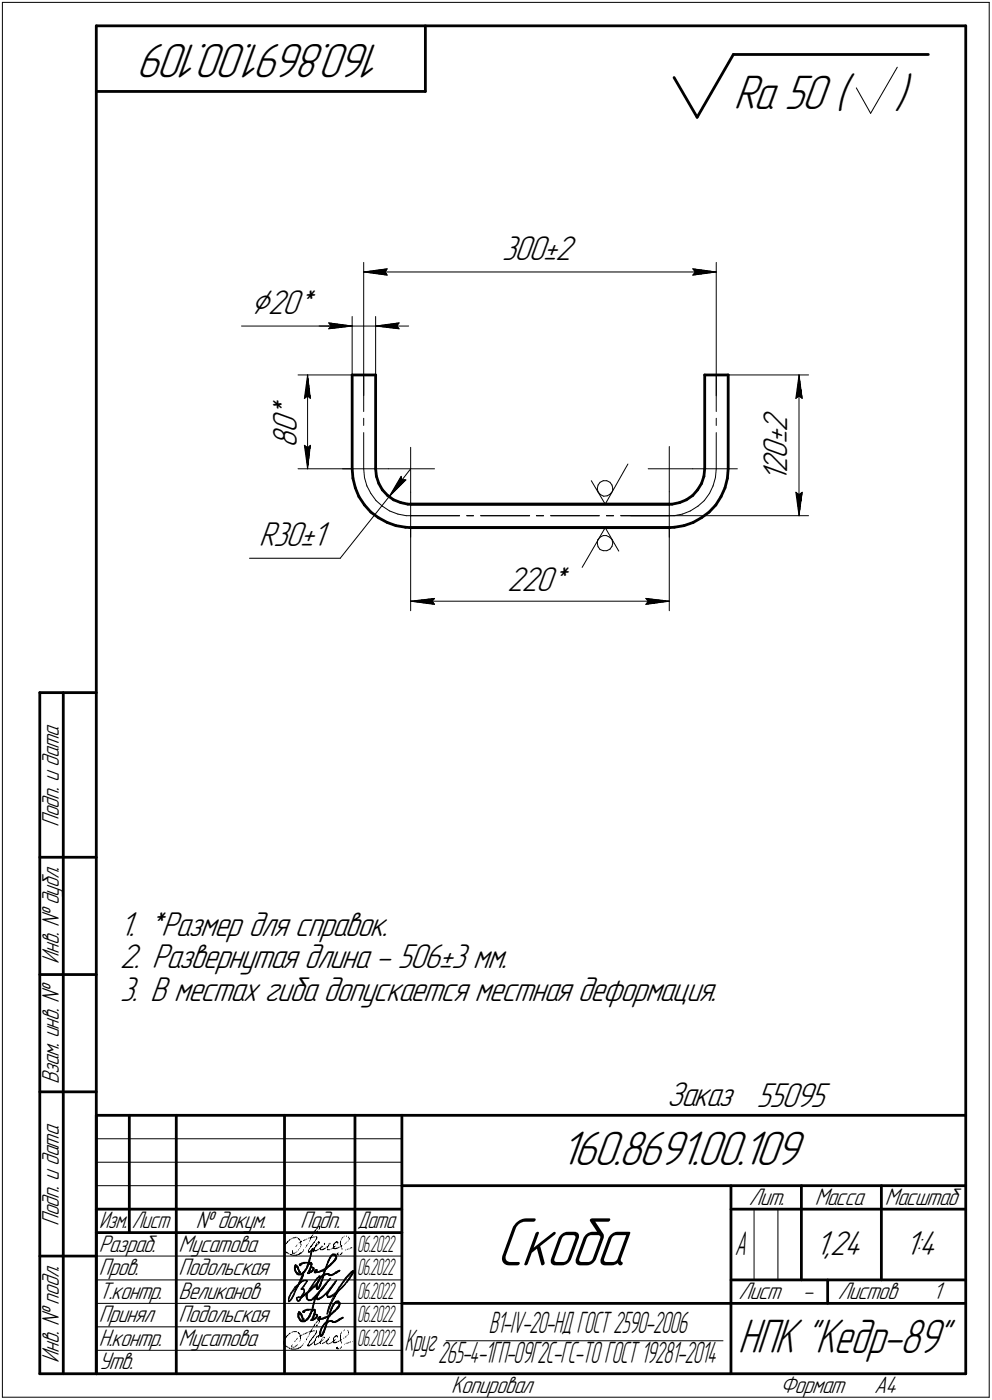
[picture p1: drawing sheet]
<svg xmlns="http://www.w3.org/2000/svg" width="211mm" height="298mm" viewBox="0 0 211 298" stroke-linecap="round" stroke-linejoin="round" font-family="sans-serif">
<defs><g id="words">
<text font-size="15.6" x="105.5" y="269.4">Скоба</text>
<g font-size="10.9">
<text x="81.8" y="9.4" transform="rotate(-180 81.8 9.4)">160.8691.00.109</text>
<text x="156.1" y="23.2">Ra 50 (</text>
<text x="190.3" y="23.2">)</text>
<text x="119.2" y="248.1">160.8691.00.109</text>
</g>
<text font-size="10.8" x="157" y="288.1">НПК &quot;Кедр-89&quot;</text>
<text font-size="8.5" x="53.4" y="66.8">Ç20*</text>
<g font-size="7.8">
<text x="106.7" y="55.4">300±2</text>
<text x="63.1" y="95.3" transform="rotate(-90 63.1 95.3)">80*</text>
<text x="167.5" y="102.7" transform="rotate(-90 167.5 102.7)">120±2</text>
<text x="55.1" y="116.3">R30±1</text>
<text x="107.9" y="125.8">220*</text>
<text x="25.5" y="199.2">1. *Размер для справок.</text>
<text x="25.5" y="206.2">2. Развернутая длина - 506±3 мм.</text>
<text x="25.5" y="213.2">3. В местах гиба допускается местная деформация.</text>
<text x="141.9" y="235.6">Заказ</text>
<text x="161" y="235.7">55095</text>
<text x="173.5" y="267.2">1,24</text>
<text x="192.6" y="267.2">1:4</text>
</g>
<text font-size="7.5" x="156.3" y="267.2">А</text>
<g font-size="6.8">
<text x="86.1" y="287.7">Круг</text>
<text x="104" y="283.9">В1-IV-20-НДГОСТ2590-2006</text>
<text x="93.2" y="290.2">265-4-1ГП-09Г2С-ГС-ТОГОСТ19281-2014</text>
</g>
<g font-size="5.4">
<text x="12.6" y="176.1" transform="rotate(-90 12.6 176.1)">Подп. и дата</text>
<text x="12.6" y="205.2" transform="rotate(-90 12.6 205.2)">Инв. № дубл.</text>
<text x="12.6" y="230.9" transform="rotate(-90 12.6 230.9)">Взам. инв. №</text>
<text x="159.3" y="256.6">Лит.</text>
<text x="173.4" y="256.6">Масса</text>
<text x="188.3" y="256.6">Масштаб</text>
<text x="12.6" y="261.1" transform="rotate(-90 12.6 261.1)">Подп. и дата</text>
<text x="41.6" y="261.6">№ докум.</text>
<text x="63.9" y="261.6">Подп.</text>
<text x="21" y="266.6">Разраб.</text>
<text x="38" y="266.6">Мусатова</text>
<text x="21" y="271.6">Пров.</text>
<text x="38" y="271.6">Подольская</text>
<text x="21" y="281.6">Принял</text>
<text x="21" y="276.6">Т.контр.</text>
<text x="38" y="276.6">Великанов</text>
<text x="38" y="281.6">Подольская</text>
<text x="157.1" y="276.6">Лист</text>
<text x="170.8" y="276.6">-</text>
<text x="178.3" y="276.6">Листов</text>
<text x="198.5" y="276.6">1</text>
<text x="21" y="286.6">Н.контр.</text>
<text x="38" y="286.6">Мусатова</text>
<text x="12.6" y="290.2" transform="rotate(-90 12.6 290.2)">Инв. № подл.</text>
<text x="21" y="291.6">Утв.</text>
<text x="96" y="296.6">Копировал</text>
<text x="166" y="296.6">Формат</text>
<text x="186" y="296.6">A4</text>
</g>
<g font-size="5.3">
<text x="21.1" y="261.6">Изм.</text>
<text x="28.1" y="261.6">Лист</text>
<text x="76.1" y="261.6">Дата</text>
</g>
<g font-size="5.2">
<text x="76" y="266.6">06.2022</text>
<text x="76" y="271.6">06.2022</text>
<text x="76" y="276.6">06.2022</text>
<text x="76" y="281.6">06.2022</text>
<text x="76" y="286.6">06.2022</text>
</g>
</g></defs>
<g fill="#000" stroke="#000" stroke-width=".21">
<path d="M77.4 57.9h4.6zM78.1 58h3.9zM78.7 58.1h3.4zM79.3 58.2h2.8zM79.9 58.3h2.3zM80.5 58.3h1.8zM81.2 58.4h1.1zM81.8 58.5h.6z"/>
<path d="M81.8 57.3h.6zM81.2 57.4h1.1zM80.5 57.5h1.8zM79.9 57.6h2.3zM79.3 57.7h2.8zM78.7 57.7h3.4zM78.1 57.8h3.9z"/>
<path d="M147.5 57.3h.6zM147.6 57.4h1.1zM147.7 57.5h1.7zM147.7 57.6h2.2zM147.7 57.7h2.8zM147.8 57.7h3.4zM147.9 57.8h3.9z"/>
<path d="M147.9 57.9h4.5zM147.9 58h3.9zM147.8 58.1h3.4zM147.7 58.2h2.8zM147.7 58.3h2.2zM147.7 58.3h1.7zM147.6 58.4h1.1zM147.5 58.5h.6z"/>
<path d="M65.4 80.6h.2zM65.4 80.7h.2zM65.4 80.8h.2zM65.4 80.9h.2zM65.4 80.9h.2zM65.4 81h.2zM65.4 81.1h.2zM65.4 81.2h.2zM65.4 81.3h.3zM65.4 81.4h.3zM65.4 81.4h.3zM65.4 81.5h.3zM65.4 81.6h.3zM65.4 81.7h.3zM65.4 81.8h.3zM65.4 81.9h.3zM65.4 82h.3zM65.4 82h.4zM65.4 82.1h.4zM65.4 82.2h.4zM65.4 82.3h.4zM65.4 82.4h.4zM65.4 82.5h.4zM65.4 82.5h.4zM65.4 82.6h.4zM65.4 82.7h.5zM65.4 82.8h.5zM65.4 82.9h.5zM65.4 83h.5zM65.4 83.1h.5zM65.4 83.1h.5zM65.4 83.2h.5zM65.4 83.3h.5zM65.4 83.4h.5zM65.4 83.5h.6zM65.4 83.6h.6zM65.4 83.7h.6zM65.4 83.7h.6zM65.4 83.8h.6zM65.4 83.9h.6zM65.4 84h.6zM65.4 84.1h.6zM65.4 84.2h.6zM65.4 84.2h.6zM65.4 84.3h.6zM65.6 84.4h.4zM65.7 84.5h.3zM65.8 84.6h.2zM65.9 84.7h.1z"/>
<path d="M70 68.8h.6zM70.1 68.9h1.1zM70.2 69h1.7zM70.2 69.1h2.3zM70.3 69.2h2.8zM70.4 69.3h3.3zM70.4 69.3h3.9z"/>
<path d="M70.4 69.4h4.5zM70.4 69.5h3.9zM70.4 69.6h3.2zM70.3 69.7h2.5zM70.2 69.8h1.9zM70.1 69.8h1.3zM70 69.9h.7z"/>
<path d="M79.9 69.4h4.5zM80.7 69.5h3.8zM81.4 69.6h3.2zM82.1 69.7h2.6zM82.8 69.8h2zM83.6 69.8h1.2zM84.2 69.9h.7z"/>
<path d="M84.3 68.8h.6zM83.7 68.9h1.1zM83.1 69h1.7zM82.5 69.1h2.2zM81.9 69.2h2.8zM81.2 69.3h3.4zM80.6 69.3h3.9z"/>
<path d="M170 80.5h.2zM170 80.6h.2zM170 80.7h.2zM170 80.8h.2zM170 80.9h.2zM170 80.9h.2zM170 81h.2zM170 81.1h.3zM170 81.2h.3zM170 81.3h.3zM170 81.4h.3zM170 81.4h.3zM170 81.5h.3zM170 81.6h.3zM170 81.7h.3zM170 81.8h.3zM170 81.9h.3zM170 82h.3zM170 82h.3zM170 82.1h.3zM170 82.2h.3zM170 82.3h.3zM170 82.4h.4zM170 82.5h.4zM170 82.5h.4zM170 82.6h.4zM170 82.7h.4zM170 82.8h.4zM170 82.9h.4zM170 83h.5zM170 83.1h.5zM170 83.1h.5zM170 83.2h.5zM170 83.3h.5zM170 83.4h.5zM170 83.5h.5zM170 83.6h.5zM170 83.7h.6zM170 83.7h.6zM170 83.8h.6zM170 83.9h.6zM170 84h.6zM170 84.1h.6zM170 84.2h.6zM170 84.2h.7zM170 84.3h.7zM170.2 84.4h.5zM170.3 84.5h.4zM170.3 84.6h.4zM170.5 84.7h.2z"/>
<path d="M64.9 95h.1zM64.9 95.1h.2zM64.9 95.2h.4zM64.9 95.2h.5zM64.9 95.3h.5zM64.9 95.4h.5zM64.9 95.5h.5zM64.9 95.6h.5zM64.9 95.7h.5zM64.9 95.8h.5zM64.9 95.8h.5zM64.9 95.9h.5zM64.9 96h.5zM65 96.1h.4zM65 96.2h.4zM65 96.3h.4zM65 96.4h.4zM65 96.4h.4zM65 96.5h.4zM65 96.6h.4zM65 96.7h.4zM65.1 96.8h.3zM65.1 96.9h.3zM65.1 96.9h.3zM65.1 97h.3zM65.1 97.1h.3zM65.1 97.2h.3zM65.1 97.3h.3zM65.2 97.4h.2zM65.2 97.5h.2zM65.2 97.5h.2zM65.2 97.6h.2zM65.2 97.7h.2zM65.2 97.8h.2zM65.2 97.9h.2zM65.3 98h.1zM65.3 98h.1zM65.3 98.1h.1zM65.3 98.2h.1zM65.3 98.3h.1zM65.3 98.4h.1zM65.3 98.5h.1zM65.3 98.6h.1z"/>
<path d="M65.3 81.1h.1zM65.3 81.2h.1zM65.3 81.3h.1zM65.3 81.4h.1zM65.3 81.4h.1zM65.3 81.5h.1zM65.3 81.6h.1zM65.3 81.7h.1zM65.2 81.8h.2zM65.2 81.9h.2zM65.2 82h.2zM65.2 82h.2zM65.2 82.1h.2zM65.2 82.2h.2zM65.2 82.3h.2zM65.1 82.4h.3zM65.1 82.5h.3zM65.1 82.5h.3zM65.1 82.6h.3zM65.1 82.7h.3zM65.1 82.8h.3zM65.1 82.9h.3zM65 83h.4zM65 83.1h.4zM65 83.1h.4zM65 83.2h.4zM65 83.3h.4zM65 83.4h.4zM65 83.5h.4zM65 83.6h.4zM64.9 83.7h.5zM64.9 83.7h.5zM64.9 83.8h.5zM64.9 83.9h.5zM64.9 84h.5zM64.9 84.1h.5zM64.9 84.2h.5zM64.9 84.2h.5zM64.9 84.3h.5zM64.9 84.4h.5zM64.9 84.5h.4zM64.9 84.6h.2zM64.9 84.7h.1z"/>
<path d="M65.9 95h.1zM65.8 95.1h.2zM65.7 95.2h.3zM65.6 95.2h.4zM65.4 95.3h.6zM65.4 95.4h.6zM65.4 95.5h.6zM65.4 95.6h.6zM65.4 95.7h.6zM65.4 95.8h.6zM65.4 95.8h.6zM65.4 95.9h.6zM65.4 96h.6zM65.4 96.1h.6zM65.4 96.2h.6zM65.4 96.3h.5zM65.4 96.4h.5zM65.4 96.4h.5zM65.4 96.5h.5zM65.4 96.6h.5zM65.4 96.7h.5zM65.4 96.8h.5zM65.4 96.9h.5zM65.4 96.9h.5zM65.4 97h.4zM65.4 97.1h.4zM65.4 97.2h.4zM65.4 97.3h.4zM65.4 97.4h.4zM65.4 97.5h.4zM65.4 97.5h.4zM65.4 97.6h.4zM65.4 97.7h.3zM65.4 97.8h.3zM65.4 97.9h.3zM65.4 98h.3zM65.4 98h.3zM65.4 98.1h.3zM65.4 98.2h.3zM65.4 98.3h.3zM65.4 98.4h.3zM65.4 98.5h.2zM65.4 98.6h.2zM65.4 98.6h.2zM65.4 98.7h.2zM65.4 98.8h.2zM65.4 98.9h.2zM65.4 99h.2zM65.4 99.1h.2z"/>
<path d="M169.8 81.1h.2zM169.8 81.2h.2zM169.8 81.3h.2zM169.8 81.4h.2zM169.8 81.4h.2zM169.8 81.5h.2zM169.8 81.6h.2zM169.8 81.7h.2zM169.8 81.8h.2zM169.8 81.9h.2zM169.8 82h.2zM169.8 82h.2zM169.8 82.1h.2zM169.8 82.2h.2zM169.8 82.3h.2zM169.7 82.4h.3zM169.7 82.5h.3zM169.7 82.5h.3zM169.7 82.6h.3zM169.7 82.7h.3zM169.7 82.8h.3zM169.7 82.9h.3zM169.6 83h.4zM169.6 83.1h.4zM169.6 83.1h.4zM169.6 83.2h.4zM169.6 83.3h.4zM169.6 83.4h.4zM169.6 83.5h.4zM169.6 83.6h.4zM169.5 83.7h.5zM169.5 83.7h.5zM169.5 83.8h.5zM169.5 83.9h.5zM169.5 84h.5zM169.5 84.1h.5zM169.5 84.2h.5zM169.4 84.2h.6zM169.4 84.3h.6zM169.4 84.4h.5zM169.4 84.5h.4zM169.4 84.6h.3zM169.4 84.7h.2z"/>
<path d="M85.3 101.6h.1zM85.3 101.7h.1zM85.2 101.8h.2zM85.2 101.9h.3zM85.1 101.9h.4zM85 102h.5zM85 102.1h.5zM84.9 102.2h.6zM84.9 102.3h.6zM84.8 102.4h.6zM84.8 102.4h.5zM84.8 102.5h.5zM84.7 102.6h.6zM84.7 102.7h.5zM84.6 102.8h.5zM84.5 102.9h.5zM84.5 103h.5zM84.4 103h.5zM84.4 103.1h.4zM84.3 103.2h.5zM84.3 103.3h.5zM84.2 103.4h.5zM84.2 103.5h.4zM84.2 103.5h.3zM84.1 103.6h.4zM84.1 103.7h.3zM84 103.8h.3zM83.9 103.9h.3zM83.9 104h.3zM83.8 104.1h.4zM83.8 104.1h.3zM83.7 104.2h.3zM83.7 104.3h.2zM83.7 104.4h.2zM83.6 104.5h.2zM83.6 104.6h.1zM83.5 104.6h.2zM83.5 104.7h.2zM83.4 104.8h.2zM83.3 104.9h.2zM83.2 105.1h.2z"/>
<path d="M85.5 102.2h.9zM85.5 102.3h.8zM85.4 102.4h.8zM85.3 102.4h.8zM85.3 102.5h.7zM85.3 102.6h.6zM85.2 102.7h.7zM85.1 102.8h.7zM85 102.9h.7zM85 103h.6zM84.9 103h.6zM84.8 103.1h.6zM84.8 103.2h.5zM84.8 103.3h.5zM84.7 103.4h.5zM84.6 103.5h.5zM84.5 103.5h.5zM84.5 103.6h.4zM84.4 103.7h.4zM84.3 103.8h.5zM84.2 103.9h.5zM84.2 104h.4zM84.2 104.1h.3zM84.1 104.1h.3zM84 104.2h.3zM83.9 104.3h.3zM83.9 104.4h.3zM83.8 104.5h.3zM83.7 104.6h.3zM83.7 104.6h.2zM83.7 104.7h.1zM83.6 104.8h.1zM83.5 104.9h.2zM83.4 105h.2z"/>
<path d="M169.4 105h.2zM169.4 105.1h.3zM169.4 105.2h.4zM169.4 105.2h.5zM169.4 105.3h.6zM169.4 105.4h.6zM169.5 105.5h.5zM169.5 105.6h.5zM169.5 105.7h.5zM169.5 105.7h.5zM169.5 105.8h.5zM169.5 105.9h.5zM169.5 106h.5zM169.6 106.1h.4zM169.6 106.2h.4zM169.6 106.3h.4zM169.6 106.3h.4zM169.6 106.4h.4zM169.6 106.5h.4zM169.6 106.6h.4zM169.6 106.7h.4zM169.7 106.8h.3zM169.7 106.8h.3zM169.7 106.9h.3zM169.7 107h.3zM169.7 107.1h.3zM169.7 107.2h.3zM169.7 107.3h.3zM169.8 107.4h.2zM169.8 107.4h.2zM169.8 107.5h.2zM169.8 107.6h.2zM169.8 107.7h.2zM169.8 107.8h.2zM169.8 107.9h.2zM169.8 107.9h.2zM169.8 108h.2zM169.8 108.1h.2zM169.8 108.2h.2zM169.8 108.3h.2zM169.8 108.4h.2zM169.8 108.5h.2zM169.8 108.5h.2z"/>
<path d="M170.5 105h.2zM170.3 105.1h.4zM170.3 105.2h.4zM170.2 105.2h.5zM170 105.3h.7zM170 105.4h.7zM170 105.5h.6zM170 105.6h.6zM170 105.7h.6zM170 105.7h.6zM170 105.8h.6zM170 105.9h.6zM170 106h.6zM170 106.1h.5zM170 106.2h.5zM170 106.3h.5zM170 106.3h.5zM170 106.4h.5zM170 106.5h.5zM170 106.6h.5zM170 106.7h.5zM170 106.8h.4zM170 106.8h.4zM170 106.9h.4zM170 107h.4zM170 107.1h.4zM170 107.2h.4zM170 107.3h.4zM170 107.4h.3zM170 107.4h.3zM170 107.5h.3zM170 107.6h.3zM170 107.7h.3zM170 107.8h.3zM170 107.9h.3zM170 107.9h.3zM170 108h.3zM170 108.1h.3zM170 108.2h.3zM170 108.3h.3zM170 108.4h.3zM170 108.5h.3zM170 108.5h.3zM170 108.6h.2zM170 108.7h.2zM170 108.8h.2zM170 108.9h.2zM170 109h.2zM170 109.1h.2zM170 109.1h.2z"/>
<path d="M87.4 128h4.5zM88.1 128.1h3.9zM88.6 128.2h3.5zM89.3 128.3h2.9zM89.9 128.4h2.3zM90.6 128.4h1.7zM91.2 128.5h1.2zM91.9 128.6h.6z"/>
<path d="M91.8 127.5h.7zM91 127.6h1.4zM90.3 127.7h2zM89.6 127.8h2.6zM88.9 127.8h3.2zM88.1 127.9h3.9z"/>
<path d="M137.5 127.5h.7zM137.6 127.6h1.3zM137.7 127.7h1.9zM137.8 127.8h2.5zM137.8 127.8h3.3zM137.9 127.9h3.8z"/>
<path d="M137.9 128h4.5zM137.9 128.1h3.9zM137.8 128.2h3.4zM137.8 128.3h2.7zM137.7 128.4h2.3zM137.7 128.4h1.7zM137.6 128.5h1.1zM137.5 128.6h.6z"/>
<path d="M66.5 266.1h.1zM64.6 268.9h.3zM65.6 268.9h.6zM66 269h.3zM64.2 269.1h.1zM65.6 269.1h.2zM66.1 269.1h.2zM65.6 269.2h.2zM66.2 269.2h.2zM66.2 269.2h.2zM66.2 269.3h.2zM66.2 269.4h.2zM62.8 269.5h.3zM66.2 269.5h.2zM63 269.6h.2zM63.1 269.7h.1zM62.8 269.7h.2zM63.2 269.7h.1zM62.7 269.8h.2zM63.2 269.8h.2zM63.3 270h.2zM63.3 270.1h.2zM65.2 270.1h.2zM63.4 270.2h.2zM63.5 270.4h.2zM64.7 270.8h.2zM63.7 270.9h.1zM64.6 270.9h.2zM65.7 270.9h.3zM63 271h.2zM65.7 271h.3zM63.1 271.1h.1zM65.5 271.1h.3zM63.2 271.2h.1zM63.2 271.3h.3zM64.2 271.3h.1zM63.3 271.4h.8z"/>
<path d="M67.2 276h.2zM67.2 276.1h.2zM65.5 278.9h.3zM66.3 278.9h.7zM65.1 279h.3zM66.5 279h.2zM66.9 279h.2zM66.4 279.1h.1zM66.9 279.1h.2zM64.7 279.1h.2zM66.4 279.1h.1zM63.6 279.5h.2zM63.8 279.7h.2zM63.5 279.7h.2zM63.9 279.7h.2zM63.5 279.8h.2zM63.9 279.8h.2zM64 279.9h.2zM64.1 280.1h.2zM64.2 280.2h.1zM66.7 280.2h.2zM65.8 280.3h.2zM66.6 280.3h.2zM64.3 280.5h.1zM63.5 280.6h.2zM66.9 280.8h.2zM64.4 280.9h.3zM65.4 280.9h.1zM66.4 280.9h.2zM63.8 281h.1zM66.4 281h.2zM63.8 281.1h.2zM65.2 281.1h.2zM66.3 281.1h.2zM63.8 281.2h.3zM64 281.3h.2zM64.2 281.3h.7z"/>
<path d="M67.7 261.2h.4zM67.9 261.3h.2zM67.4 261.5h.2zM67 262h.1zM66.9 262.2h.2zM67.4 262.2h.2zM67.4 262.3h.2zM66.4 263.1h.1zM73.7 263.2h.1zM67.1 263.3h.2zM66.2 263.4h.2zM66.6 263.4h.4zM67.3 263.4h.2zM62.8 263.5h.3zM66.1 263.5h.4zM67.3 263.5h.2zM62.4 263.6h.4zM63.2 263.6h.1zM65.9 263.6h.4zM62.2 263.7h.2zM65.6 263.7h.2zM66 263.7h.1zM63.4 263.7h.2zM63.5 263.8h.2zM67.2 263.8h.2zM63.6 263.9h.2zM61.6 264h.1zM63.7 264h.1zM64.9 264h.1zM64.7 264.1h.2zM64.5 264.2h.2zM61.3 264.2h.2zM63.9 264.3h.4zM61.1 264.4h.2zM63.8 264.4h.3zM67.7 264.4h.2zM71.5 264.4h.3zM61 264.5h.2zM63.8 264.5h.3zM66.8 264.5h.2zM67.6 264.5h.4zM71.4 264.5h.5zM63.8 264.6h.2zM66.7 264.6h.2zM67.7 264.6h.3zM71.3 264.6h.2zM71.8 264.6h.2zM67.8 264.7h.2zM71.2 264.7h.2zM60.9 264.8h.1zM70.1 264.8h.2zM71.1 264.8h.2zM68.9 264.8h.3zM71 264.8h.2zM66.5 264.9h.1zM71 264.9h.1zM71 265h.1zM60.6 265.1h.2zM65.2 265.2h.2zM66.3 265.2h.2zM67.1 265.2h.2zM69.8 265.2h.2zM67.1 265.3h.3zM72.6 265.3h.2zM66.1 265.3h.2zM67.1 265.3h.2zM69.8 265.3h.1zM72.6 265.3h.1zM66 265.4h.3zM67.1 265.4h.1zM69.6 265.4h.2zM71 265.4h.3zM72.5 265.4h.1zM69.5 265.5h.3zM71 265.5h.2zM68.2 265.6h.2zM69.5 265.6h.2zM71 265.6h.1zM72.1 265.6h.1zM66.9 265.7h.2zM70.9 265.7h.1zM71.9 265.7h.2zM74.7 265.7h.2zM66.7 265.8h.3zM68.1 265.8h.1zM69.2 265.8h.1zM70.7 265.8h.3zM71.5 265.8h.4zM74.5 265.8h.2zM66.8 265.9h.2zM68 265.9h.2zM69 265.9h.2zM71 265.9h.7zM68.1 265.9h.1zM68.8 265.9h.3zM71.2 265.9h.2zM74.2 265.9h.1zM68.7 266h.2zM73.8 266h.2zM66.4 266.1h.1zM67.6 266.1h.1zM68.2 266.1h.5zM69.6 266.1h.6zM60.5 266.2h.1zM66.3 266.2h.2zM67.4 266.2h.2zM60.5 266.3h.1zM66.1 266.3h.2zM66.9 266.3h.5zM60.5 266.4h.2zM65.5 266.4h.2zM66 266.4h.2zM66.9 266.4h.4zM60.5 266.4h.2zM65.5 266.4h.2zM66 266.4h.1zM60.6 266.5h.2zM65.5 266.5h.5zM60.7 266.6h.3zM65.5 266.6h.5zM60.9 266.7h.2zM61 266.8h.2zM63.9 266.8h.3zM61.2 266.9h.2zM62.1 266.9h.6zM63.8 266.9h.3zM71.8 266.9h.2zM63.7 267h.2zM71.7 267h.2zM72.6 267h.1zM63.6 267h.2zM71.6 267h.3zM72.5 267h.1zM61.7 267.1h.3zM63.4 267.1h.3zM71.6 267.1h.3zM72.3 267.1h.3zM61.9 267.2h.3zM63.1 267.2h.3zM71.8 267.2h.3zM62.2 267.3h1z"/>
<path d="M70.9 267.1h.4zM71.1 267.2h.3zM71.4 267.4h.1zM71.5 267.5h.1zM71.5 267.5h.1zM70.3 267.7h.1zM70.2 267.8h.2zM70.1 267.9h.2zM71.5 268h.1zM70 268.1h.2zM71.4 268.1h.1zM69.9 268.2h.2zM71.3 268.3h.2zM69.8 268.4h.2zM71.2 268.4h.2zM71.1 268.5h.2zM69.8 268.6h.1zM71 268.6h.2zM69.7 268.8h.1zM70.4 269.2h.2zM70.3 269.3h.1zM70.2 269.4h.2zM69.9 269.7h.2zM69.3 270h.3zM69.3 270.1h.3zM69.3 270.2h.1zM69.1 270.3h.2zM68.9 270.3h.4zM67.3 270.4h.2zM68.7 270.4h.6zM67.2 270.5h.3zM68.5 270.5h.3zM67.1 270.6h.4zM68.4 270.6h.2zM67.1 270.7h.2zM72.1 270.7h.1zM67.1 270.8h.1zM68 270.8h.2zM71.9 270.8h.2zM67 270.8h.2zM67.1 270.9h.3zM71.5 270.9h.3zM71.5 271h.1zM71.1 271.1h.4zM71 271.2h.3zM69.5 271.3h.4zM71 271.3h.1zM70.8 271.4h.2zM68.8 271.4h.4zM69.9 271.4h.2zM70.6 271.4h.3zM68.7 271.5h.3zM70 271.5h.6zM68.7 271.6h.2zM68.7 271.7h.2zM68.5 271.8h.3zM68.6 272.2h.1zM68.4 272.8h.2zM68.1 273.7h.1zM67.3 274h.2zM67.3 274.1h.2zM67.3 274.2h.2zM67.7 274.3h.2zM67.5 274.4h.3zM67.5 274.5h.1z"/>
<path d="M71.8 277.1h.3zM71.5 277.2h.1zM71.8 277.2h.3zM72.1 277.3h.1zM71.2 277.4h.2zM72.1 277.5h.2zM71.1 277.5h.2zM72.2 277.5h.2zM72.2 277.6h.2zM72.1 278.1h.2zM72.1 278.2h.1zM72.1 278.3h.1zM72 278.4h.1zM71.9 278.5h.2zM71.8 278.6h.2zM71.7 278.6h.2zM71.6 278.7h.2zM71 279.4h.1zM70.9 279.5h.1zM70.1 279.9h.2zM70.4 279.9h.1zM70.1 280h.3zM70.1 280.1h.3zM70 280.2h.3zM69.8 280.2h.4zM69.6 280.3h.4zM69.5 280.4h.5zM68 280.5h.2zM69.8 280.5h.1zM67.9 280.6h.3zM69.1 280.6h.2zM67.8 280.7h.3zM69 280.7h.2zM67.7 280.8h.3zM67.7 280.8h.3zM68.5 280.8h.2zM72.5 280.8h.1zM67.7 280.9h.5zM72.3 280.9h.2zM72.1 281h.2zM72.1 281.1h.1zM71.7 281.2h.4zM70.3 281.3h.3zM71.6 281.3h.4zM70.4 281.3h.4zM71.4 281.3h.3zM69.6 281.4h.3zM71.3 281.4h.3zM69.5 281.5h.3zM70.9 281.5h.5zM69.4 281.6h.3zM69.4 281.7h.2zM69.3 281.8h.3zM69.1 281.9h.2zM69.3 282.2h.2zM69 283.2h.2zM68.9 283.5h.2zM68.8 283.6h.2zM68.1 283.9h.1zM68.1 284h.1zM68.6 284.1h.1zM68.2 284.4h.4zM68.2 284.5h.2z"/>
<path d="M75 270.7h.4zM75.1 270.8h.3zM74.7 270.8h.2zM75.2 270.8h.2zM74.7 270.9h.1zM74.6 271h.2zM75.1 271h.2zM64.4 271.3h.2zM64.4 271.4h.2zM74.3 271.4h.2zM74.8 271.4h.2zM64.4 271.4h.2zM74.3 271.4h.1zM74.8 271.4h.1zM64.3 271.5h.3zM74.2 271.5h.1zM74.8 271.5h.1zM64.3 271.6h.2zM74.1 271.6h.2zM64.3 271.7h.2zM74 271.7h.2zM64.2 271.8h.3zM73.9 271.8h.2zM64.2 271.9h.2zM73.8 271.9h.2zM64.2 271.9h.2zM73.7 271.9h.2zM64.2 272h.1zM73.7 272h.1zM64.1 272.1h.2zM73.6 272.1h.1zM74.4 272.1h.2zM64.1 272.2h.2zM64.1 272.3h.2zM73.5 272.3h.2zM74.3 272.3h.2zM64 272.4h.2zM74.3 272.4h.1zM64 272.5h.2zM70 272.5h.2zM63.9 272.5h.2zM69.9 272.5h.3zM63.9 272.6h.2zM69.9 272.6h.2zM63.9 272.7h.2zM64.5 272.7h.2zM67.8 272.7h.2zM69.8 272.7h.2zM67.7 272.8h.2zM69.8 272.8h.1zM63.8 272.9h.2zM67.7 272.9h.2zM63.8 273h.1zM63.7 273.1h.1zM67.5 273.2h.1zM63.6 273.3h.2zM69.4 273.3h.2zM63.5 273.4h.3zM67.4 273.4h.2zM69.3 273.4h.2zM63.5 273.5h.2zM67.3 273.5h.2zM71 273.5h.2zM72.6 273.5h.2zM63.4 273.6h.3zM67.2 273.6h.2zM69.3 273.6h.1zM71 273.6h.1zM72.6 273.6h.1zM63.3 273.6h.3zM67.1 273.6h.2zM69.2 273.6h.1zM70.9 273.6h.1zM63.2 273.7h.4zM67.1 273.7h.1zM69.1 273.7h.2zM70.8 273.7h.2zM63.2 273.8h.3zM67 273.8h.1zM69 273.8h.2zM70.7 273.8h.2zM63.1 273.9h.2zM66.9 273.9h.2zM68.9 273.9h.2zM70.6 273.9h.3zM63 274h.2zM66.7 274h.3zM68.8 274h.2zM70.6 274h.2zM62.9 274.1h.2zM66.5 274.1h.4zM68.7 274.1h.2zM70.5 274.1h.2zM62.8 274.2h.3zM66.5 274.2h.3zM68.7 274.2h.2zM70.5 274.2h.2zM62.8 274.2h.2zM66.5 274.2h.2zM68.6 274.2h.3zM70.4 274.2h.2zM62.7 274.3h.2zM66.5 274.3h.1zM68.5 274.3h.3zM70.4 274.3h.1zM66 274.4h.2zM66.4 274.4h.1zM68.4 274.4h.3zM70.2 274.4h.3zM66 274.5h.5zM68.3 274.5h.4zM70.2 274.5h.2zM66 274.6h.4zM68.2 274.6h.4zM70.1 274.6h.3zM65.9 274.7h.4zM68.2 274.7h.3zM70 274.7h.4zM65.8 274.7h.4zM68.2 274.7h.2zM70 274.7h.3zM65.8 274.8h.2zM68.1 274.8h.2zM69.9 274.8h.3zM64.7 274.9h.2zM65.8 274.9h.2zM68 274.9h.2zM69.8 274.9h.3zM65.7 275h.2zM67.9 275h.3zM69.8 275h.2zM65.6 275.1h.2zM67.8 275.1h.3zM69.8 275.1h.2zM65.5 275.2h.2zM67.8 275.2h.3zM69.7 275.2h.2zM71.6 275.2h.3zM65.4 275.3h.2zM67.7 275.3h.3zM69.6 275.3h.2zM71.5 275.3h.4zM65.3 275.3h.2zM67.6 275.3h.4zM69.5 275.3h.3zM71.5 275.3h.3zM65.2 275.4h.2zM67.6 275.4h.3zM69.4 275.4h.4zM71.4 275.4h.3zM65 275.5h.4zM67.5 275.5h.4zM69.5 275.5h.3zM71.3 275.5h.3zM64.9 275.6h.3zM67.4 275.6h.4zM69.6 275.6h.2zM71.2 275.6h.4zM64.8 275.7h.3zM67.3 275.7h.4zM69.6 275.7h.2zM71.3 275.7h.2zM64.8 275.8h.1zM67.5 275.8h.2zM71.2 275.8h.3zM64.7 275.8h.2zM70.7 275.8h.2zM71.2 275.8h.3zM70.6 275.9h.2zM71.2 275.9h.3zM64.3 276h.3zM68.7 276h.2zM69.6 276h.2zM70.4 276h.3zM71.1 276h.3zM64.1 276.1h.3zM67.1 276.1h.1zM69.6 276.1h1zM71.1 276.1h.3zM63.4 276.2h.2zM64.1 276.2h.2zM65.2 276.2h.2zM69.7 276.2h.6zM71 276.2h.3zM64 276.3h.3zM65.2 276.3h.2zM71 276.3h.3zM64 276.4h.2zM68.2 276.4h.3zM71 276.4h.2zM66.7 276.4h.2zM68 276.4h.3zM71 276.4h.1zM65.3 276.5h.1zM66.5 276.5h.3zM67.9 276.5h.3zM71 276.5h.1zM65.3 276.6h.2zM66.5 276.6h.2zM67.4 276.6h.7zM70.9 276.6h.1zM66.5 276.7h.1zM66.3 276.8h.2zM70.8 276.8h.2zM65.5 276.9h.8zM63.3 277h.3zM61.5 277.1h.1zM70.4 277.4h.2zM70.4 277.5h.1zM70.3 277.7h.1zM70.3 277.8h.1zM70.2 278h.2z"/>
<path d="M67.7 281.2h.3zM67.8 281.3h.2zM66.8 282.2h.2zM67.3 282.2h.3zM67.3 282.3h.2zM73.2 283.2h.2zM66.1 283.4h.2zM66.6 283.4h.4zM67.2 283.4h.2zM66 283.5h.5zM67.2 283.5h.2zM62.4 283.5h.8zM65.9 283.5h.3zM62.1 283.6h.2zM65.9 283.6h.1zM63.3 283.7h.2zM67.2 283.7h.2zM63.4 283.8h.2zM65.2 283.8h.2zM61.6 283.9h.2zM63.5 283.9h.2zM65 283.9h.2zM67.1 283.9h.2zM61.6 284h.1zM63.6 284h.2zM64.9 284h.1zM67.1 284h.1zM64.6 284.1h.2zM63.8 284.3h.4zM61 284.4h.2zM63.8 284.4h.3zM71.5 284.4h.2zM63.8 284.5h.2zM66.7 284.5h.2zM67.6 284.5h.3zM71.4 284.5h.4zM60.9 284.6h.1zM63.8 284.6h.2zM67.5 284.6h.1zM67.7 284.6h.2zM71.3 284.6h.2zM71.7 284.6h.2zM67.3 284.6h.2zM71.1 284.6h.3zM73.5 284.6h.2zM60.8 284.7h.2zM66.5 284.7h.2zM60.7 284.8h.2zM63.8 284.8h.2zM66.5 284.8h.1zM68.9 284.8h.2zM60.6 285h.2zM70.9 285h.1zM70.9 285.1h.1zM65.1 285.2h.2zM66.2 285.2h.2zM69.8 285.2h.1zM67.1 285.2h.1zM72.5 285.2h.1zM67.1 285.3h.1zM69.7 285.3h.1zM72.5 285.3h.1zM66 285.4h.2zM67 285.4h.1zM68.5 285.4h.2zM70.9 285.4h.3zM72.4 285.4h.2zM69.5 285.5h.2zM71 285.5h.1zM72.2 285.5h.4zM65.9 285.6h.1zM68.2 285.6h.2zM69.4 285.6h.2zM70.9 285.6h.1zM66.8 285.7h.2zM68.2 285.7h.1zM70.8 285.7h.2zM71.9 285.7h.2zM70.7 285.7h.3zM71.6 285.7h.2zM74.5 285.7h.2zM66.7 285.8h.2zM67.9 285.8h.3zM69 285.8h.2zM70.9 285.8h.8zM65.7 285.9h.2zM68 285.9h.2zM68.8 285.9h.2zM71 285.9h.5zM74.1 285.9h.2zM68.7 286h.1zM70.3 286h.1zM73.7 286h.3zM67.6 286.1h.1zM68.1 286.1h.1zM68.5 286.1h.2zM69.5 286.1h.2zM70 286.1h.2zM60.4 286.2h.1zM66.2 286.2h.2zM67.4 286.2h.2zM69.7 286.2h.2zM60.4 286.3h.1zM66.1 286.3h.2zM67.2 286.3h.2zM60.4 286.3h.2zM65.4 286.3h.2zM66 286.3h.1zM66.9 286.3h.3zM60.5 286.4h.1zM65.4 286.4h.2zM65.9 286.4h.1zM60.5 286.5h.2zM65.4 286.5h.6zM60.5 286.6h.4zM62.9 286.6h.2zM65.4 286.6h.5zM60.7 286.7h.3zM61 286.8h.1zM61.1 286.9h.2zM62.1 286.9h.1zM62.5 286.9h.2zM63.8 286.9h.2zM63.8 286.9h.1zM71.6 286.9h.2zM63.5 287h.3zM71.5 287h.3zM61.5 287.1h.2zM63.4 287.1h.2zM71.5 287.1h.3zM72.3 287.1h.2zM61.8 287.2h.3zM63.1 287.2h.3zM71.7 287.2h.4zM62 287.3h1.1z"/>
</g>
<g fill="none" stroke="#000" stroke-width=".21">
<path d="M.5 .5v297zM.5 .5h210zM182.2 18.7l3.1 5.4zM190.9 14.3l-5.6 9.8zM210.5 .5v297zM77.4 57.9l5-.7zM77.4 57.9l5 .7zM77.4 57.9h75zM77.4 55.9v28.3zM82 57.9l.4 .7zM82.4 57.2l-.4 .7zM147.4 58.6l5-.7z"/>
<path d="M147.4 57.2l.5 .7zM147.4 57.2l5 .7zM147.9 57.9l-.5 .7zM152.4 55.9v28.3zM51.4 69.4h18.5zM63.4 79.8h11.5zM65.4 79.8l.6 5zM65.4 79.8l-.6 5zM65.4 79.8v20zM67.9 69.4h7zM69.9 68.7l5 .7zM69.9 68.7l.5 .7z"/>
<path d="M69.9 70l5-.6zM69.9 69.4h5zM70.4 69.4l-.5 .6zM74.9 69.4h5zM74.9 67.4v12.4zM77.4 79.8v7.8zM79.9 69.4l5 .6zM79.9 69.4l5-.7zM79.9 69.4h7.1zM79.9 67.4v12.4zM84.4 69.4l.5 .6zM84.9 68.7l-.5 .7z"/>
<path d="M152.4 79.8v7.8zM152.4 79.8h19.6zM170 79.8l.7 5zM170 79.8l-.7 5zM170 79.8v30zM63.4 99.8h11.5zM64.8 94.8l.6 5zM64.8 94.8l.6 .5zM64.8 84.8l.6-.5zM65.4 95.3l.6-.5zM65.4 84.3l.6 .5zM66 94.8l-.6 5z"/>
<path d="M72.9 99.8h9.7zM77.4 92.1v7.7zM77.4 89.1v1.5zM77.4 99.8l.2 1.9zM82.6 99.8h9.9zM87.4 99.8l-4.6 5.9zM87.4 95.2v9.6zM133.6 98.8l-4.8 8.6zM137.9 99.8h9.5zM142.4 95.1v9.6zM147.4 99.8h9.5zM152.4 92.1v7.7z"/>
<path d="M152.4 89.1v1.5zM152.4 99.8l-.2 1.9zM169.3 84.8l.7-.5zM170 84.3l.7 .5zM53.1 118.9h19.3zM77.6 101.7l.5 1.8zM78.1 103.5l.8 1.6zM78.9 105.1l1.1 1.5zM80 106.6l1.4 1.2zM81.4 107.8l1.5 1zM82.8 105.7l-10.4 13.2zM82.9 108.8l1.8 .7z"/>
<path d="M84.7 109.5l1.7 .3zM85.3 101.4l-2.5 4.3zM85.3 101.4l.2 .8zM85.5 102.2h.9zM86.4 102.2l-3.6 3.5zM86.4 109.8h1zM87.4 109.8h10.4zM87.4 104.8v9.6zM87.4 112.4v17.6zM99.3 109.8h1.5zM102.3 109.8h10.4zM114.1 109.8h1.6z"/>
<path d="M117.2 109.8h10.3zM125.8 102.4l3 5zM127.1 104.1l.2 .6zM127.1 115.7l.2 .7zM127.2 115l-.1 .7zM127.3 103.3l-.2 .8zM127.3 104.7l.5 .6zM127.3 116.4l.4 .6zM127.7 102.7l.7-.3zM127.7 102.7l-.4 .6zM127.7 117l.7 .3zM127.7 114.4l.7-.4z"/>
<path d="M127.7 114.4l-.5 .6zM127.8 105.3l.6 .4zM128.4 102.4h.7zM128.4 117.3h.7zM128.4 114h.6zM128.4 105.7l.8-.1zM128.8 112.4l2.9 4.9zM128.8 112.4l-4.9 8.4zM129 109.8h1.6zM129 114l.7 .4zM129.1 102.4l.7 .3zM129.1 117.3l.7-.4z"/>
<path d="M129.2 105.6l.6-.4zM129.7 114.4l.5 .5zM129.8 102.7l.4 .6zM130.2 103.3l.2 .7zM130.2 116.3l-.4 .6zM130.2 114.9l.2 .8zM130.3 104.6l-.5 .6zM130.4 104l-.1 .6zM130.4 115.7l-.2 .6zM132.1 109.8h10.3zM134.2 109.8h37.8zM142.4 109.8h1z"/>
<path d="M142.4 104.7v9.7zM142.4 112.4v17.6zM143.4 109.8l1.8-.3zM145.2 109.5l1.7-.7zM146.9 108.8l1.6-1zM148.5 107.8l1.4-1.2zM151 105.1l-1.1 1.5zM151.7 103.5l-.7 1.6zM152.2 101.7l-.5 1.8zM169.3 104.8l.7 5zM169.3 104.8l.7 .5zM170 105.3l.7-.5z"/>
<path d="M170.7 104.8l-.7 5zM87.4 128l5.1-.6zM87.4 128l5.1 .7zM87.4 128h55zM91.9 128l.6 .7zM92.5 127.4l-.6 .6zM137.4 128.7l5-.7zM137.4 127.4l.5 .6zM137.4 127.4l5 .6zM137.9 128l-.5 .7zM20.5 247.5h65zM20.5 252.5h65z"/>
<path d="M20.5 242.5h65zM160.4 257.5v15zM165.5 257.5v15zM20.5 267.5h65zM20.5 272.5h65zM20.5 277.5h65zM61.4 276.6v.2zM61.4 276.8v.3zM61.4 277.1l.1 .1zM61.5 277l.1-.1zM61.5 277h.1M61.5 276.5v.4z"/>
<path d="M61.5 276.2l-.1 .4zM61.5 277.2l.1-.1zM61.6 276.9l.2-.1zM61.6 277.1l.3-.2zM61.7 275.9l-.2 .6zM61.9 275.3l-.4 .9zM62 275.4l-.3 .5zM62 275.3h-.1zM62.2 276.4l-.3 .5zM62.3 275.9l-.5 .9zM62.5 275.9l-.3 .5zM62.7 270.3v.1z"/>
<path d="M62.7 270.3h.1M62.7 270.2h.1M62.7 270.1h.1M62.7 270h.1M62.7 269.9h.1M62.7 269.8h.1M62.7 269.7h.1M62.7 274.6l-.7 .8zM62.7 270.6l.1 .2zM62.7 270.6h.1M62.7 270.5h.1M62.7 269.6h.1"/>
<path d="M62.7 269.5l.1-.1zM62.7 274.1l.8-.7zM62.7 274.1l-.7 1.2zM62.8 270.8l.1 .1zM62.8 269.4h.1M62.8 269.3h.1M62.9 269.9h.1M62.8 269.9h.1M62.8 270h.1M62.8 270.1h.1M62.8 270.2v.1zM62.8 270.3h.1"/>
<path d="M62.8 270.4l.1 .1zM62.8 274.7l-.5 1.2zM62.9 270.9l.1 .1zM62.9 269.3l.2 .1zM63 269.6h.1M62.9 269.6h.1M62.9 269.7h.1M62.9 270.5h.1M62.9 270.6l.1 .1zM63 271l.1 .1zM63 269.6l.1 .1zM63 269.7h.1"/>
<path d="M63 269.8l-.1 .1zM63 270.7h.1M63 270.8h.1zM63 274.7l-.5 1.2zM63 274.7l.1-.1zM63.1 271.2l.1 .1zM63.1 271.2h.1M63.1 269.4l.1 .1zM63.2 269.7h.1M63.1 269.7h.1M63.1 270.8l.1 .1zM63.1 274.1l-.4 .5z"/>
<path d="M63.1 276.4h.1M63.1 276.5l.1 .4zM63.2 271.3v.1zM63.2 269.5v.1zM63.2 269.7v.1zM63.2 270.9h.1M63.2 271h.1M63.2 276.3l.3-.1zM63.2 276.3l-.1 .1zM63.2 276.5v.3zM63.3 271.4h.1M63.2 269.6l.2 .1z"/>
<path d="M63.2 269.9l.1 .1zM63.2 269.9h.1M63.2 271l.1 .1zM63.2 276.9l.1 .1zM63.2 276.4v.1zM63.2 276.8l.1 .1zM63.3 271.4h.1zM63.3 270.2l.1 .1zM63.3 270.2h.1M63.3 270.1h.1M63.3 271.1l.1 .1zM63.3 273.7l-.5 1z"/>
<path d="M63.3 273.7l-.2 .4zM63.3 277l.2 .1zM63.3 276.3l.5 .1zM63.3 276.3l-.1 .1zM63.3 276.9h.1M63.5 271.4h.1M63.4 269.7h.1M63.4 269.8l.1 .1zM63.4 270.3l.1 .2zM63.4 270.3h.1M63.4 271.2h.1M63.4 280.1h.1"/>
<path d="M63.4 280h.1M63.4 279.9h.1M63.4 279.8h.1M63.4 279.7h.1M63.4 276.9h.3zM63.6 271.4h.1M63.5 269.9h.1M63.5 270h.1M63.5 270.1l.1 .2zM63.5 270.5l.1 .1zM63.5 271.2h.1M63.5 271.3h.1"/>
<path d="M63.5 279.6l-.1 .1zM63.5 279.6h.1M63.5 279.5h.1M63.5 279.4h.1M63.5 276.2h.2zM63.5 277.1l.2-.1zM63.7 271.4h.1M63.6 270.3l.1 .2zM63.6 270.8l.1 .2zM63.6 270.8h.1M63.6 270.7h.1M63.6 271.3h.2z"/>
<path d="M63.6 279.4h.1M63.6 279.3h.1M63.7 279.6h.1M63.6 279.6h.1M63.6 279.7h.1M63.7 279.9h.1M63.6 279.9h.1M63.6 280h.1M63.6 273.6l-.5 1zM63.6 273.6l.1-.1zM63.6 273.1l-.1 .3zM63.7 269.3l.1-.1z"/>
<path d="M63.7 269.3l.1 .1zM63.8 271.4h.1M63.7 270.5l.1 .3zM63.7 271h.2zM63.7 279.3l.1 .1zM63.8 279.6h.1M63.7 279.7h.1M63.7 279.8h.1M63.7 273.5l.5-.5zM63.7 276.2h.2zM63.7 277l.1-.1zM63.7 276.9l.1-.1z"/>
<path d="M63.8 269.2h.1M63.8 269.4h.1M63.8 269.5h.1zM63.8 271.3h.1M63.8 279.4h.1M63.8 279.7h.1M63.8 273.3h.1M63.8 272.8l-.2 .3zM63.9 269.4h.1M63.8 269.3h.1M63.8 269.2l.2-.1zM63.9 271.4h.1"/>
<path d="M63.8 270.8h.1M63.8 270.9h.1M63.8 279.5h.1M63.8 279.7l.1 .1zM63.8 272.5h.1M63.8 272.6v.2zM63.9 276.4h.1M64 269.4h.1M63.9 269.3h.1M63.9 269.2h.1M63.9 269.5h.1M64 271.4h.1"/>
<path d="M63.9 270.8h.1M63.9 270.9h.1M63.9 271.3h.1M63.9 279.5l.1 .2zM64 279.9h.1M63.9 279.9h.1M63.9 272.9l-.1 .3zM64 276.4h.1M63.9 276.5l-.1 .3zM64 269.5h.1M64 269.2h.1M64 269.1l.1-.1z"/>
<path d="M64 271.3h.1M64 279.7h.1zM64 280l.1 .1zM64 280h.1M64 276.4l-.1 .1zM64.1 269.2h.1M64.2 269h.1M64.2 271.4h.1M64.1 271.4h-.1zM64.1 271.3h.1M64.1 271.2h.1M64.1 279.7l.1 .1z"/>
<path d="M64.1 274.4h.1M64.1 274.5h.1M64.1 274.6h.1M64.1 276.4l-.3 .5zM64.1 276.4l.2-.1zM64.1 273l.3-.3zM64.1 273l-.3 .3zM64.1 272.5l-.2 .4zM64.2 269.2h.1M64.3 269h.1M64.2 271.4l.1-.1zM64.2 271.2l.1-.1z"/>
<path d="M64.2 279.8h.1M64.2 279.9l.1 .1zM64.2 273l.5-.3zM64.2 274.6h.1M64.2 275.8h.1M64.2 275.9l-.3 .3zM64.2 274.5l.1-.1zM64.2 274.5h.1M64.2 274.4l.2-.2zM64.2 271.8l-.4 .7zM64.3 269.2l.1-.1zM64.3 269l.1-.1z"/>
<path d="M64.3 271.1h.1M64.3 280h.1M64.3 274.6l.2-.1zM64.3 276.3v-.1zM64.3 272.3l-.2 .2zM64.3 271.3l.1-.1zM64.3 271h.1M64.3 276.2l.6-.4zM64.3 276l.4-.2zM64.3 276h.1M64.3 275.9h.1M64.3 275.8l.3-.2z"/>
<path d="M64.4 274.4h.1M64.3 271.2l-.1 .6zM64.4 269.1l.3-.1zM64.4 268.9l.2-.1zM64.5 271.2h.1M64.4 271l.1-.1zM64.4 279.2h.1M64.4 279.3h.1M64.4 279.4l.1 .1zM64.4 274.1l-.3 .3zM64.4 274.4h.2zM64.4 274.2l.3-.3z"/>
<path d="M64.4 272.7l.3-.1zM64.4 271.9l-.1 .4zM64.5 271.1l.2-.1zM64.5 271.1h.1M64.5 270.9h.1M64.5 270.8h.1M64.6 279.1h.1M64.5 279.1l-.1 .1zM64.5 279.5h.2zM64.5 274.5l.2 .2zM64.5 270.9l.1 .1zM64.5 270.9l-.2 .3z"/>
<path d="M64.7 268.8h.1M64.6 270.8h.1M64.7 279.4h.1M64.6 279.4h.1M64.6 279.3h.1M64.6 279.1h.1zM64.6 273.8l-.2 .3zM64.6 275.3l-.4 .5zM64.6 274.4l.1 .1zM64.6 271.4l-.2 .5zM64.6 271v.4zM64.7 269h.1"/>
<path d="M64.8 268.8h.1M64.7 279.4l.1 .1zM64.7 279.3h.1M64.7 279.2h.1M64.7 279.1l.2-.1zM64.7 279.5h.1M64.7 272.7h.3zM64.7 274.7v.4zM64.7 275.1l-.1 .2zM64.7 275.4l-.1 .2zM64.7 274.5l.1 .2zM64.7 272.6h.3z"/>
<path d="M64.8 269h.1M64.9 268.8h.1M64.8 270.9l-.1 .1zM64.8 270.7l-.1 .1zM64.8 270.7h.1M64.8 270.6l.1-.1zM64.8 279.2h.1M64.8 275.1l-.1 .3zM64.8 274.7v.4zM64.8 273.7l-.1 .2zM64.9 269v-.1zM64.9 270.8h.1"/>
<path d="M64.9 270.8l-.1 .1zM64.9 270.5v-.1zM64.9 279.2h.1M64.9 279.1h.1M64.9 279h.1M64.9 268.9h.1M65 268.8h.1M64.9 270.7v.1zM64.9 270.4h.1M64.9 270.3h.1zM64.9 279.1h.2zM64.9 279l.2-.1z"/>
<path d="M65 273.3h.1M64.9 273.3l-.3 .5zM64.9 275.8l.3-.2zM65 268.9h.1M65.1 268.8h.1M65 270.5l-.1 .2zM65 270.3l.1-.1zM65 272.7l.3 .1zM65 275.4l-.3 .4zM65 272.6h.2zM65.1 268.9h.1M65.2 268.8h.1"/>
<path d="M65.1 270.4l-.1 .1zM65.1 279.1l.3-.1zM65.1 278.9l.2-.1zM65.1 276.1l.1 .3zM65.1 275.3l.4-.3zM65.1 275.3l-.1 .1zM65.1 273.2l-.3 .5zM65.2 268.9h.1M65.3 268.8h.1M65.2 270.3h.1M65.2 270.3l-.1 .1zM65.2 270l-.1 .2z"/>
<path d="M65.2 273l-.2 .3zM65.2 275.6l.1-.1zM65.2 275.8l-.1 .3zM65.2 276.4l.1 .2zM65.2 272.6l.2 .1zM65.3 268.9h.1M65.4 268.8h.1M65.3 269.8l-.1 .2zM65.3 269.8h.1M65.4 278.8h.1M65.3 272.8l-.1 .2zM65.3 275.5l-.1 .3z"/>
<path d="M65.3 276.6l.3 .3zM65.4 268.9h.1zM65.4 270l-.2 .3zM65.4 269.6l-.1 .1zM65.4 269.4v.2zM65.4 269.4v-.1zM65.4 279h.1M65.4 276.4v.1zM65.4 275.8v.6zM65.4 275.5v.3zM65.4 272.9l-.3 .3zM65.4 272.9h.1"/>
<path d="M65.4 272.8h.1M65.4 268.8h.2zM65.4 269.7h.1M65.4 269.8v.2zM65.4 269.3h.1M65.4 269.2h.1zM65.4 271h.1M65.4 271.1h.1M65.4 271.2h.3zM65.5 278.8h.1M65.4 276.5l.1 .2zM65.5 268.9h.1"/>
<path d="M65.5 269.6h.1M65.5 269.7h-.1zM65.5 269.2h.1M65.5 269.1h.1M65.5 269l.1-.1zM65.5 270.9l-.1 .1zM65.5 279h.1M65.6 278.8h.1M65.5 276.7l.3 .1zM65.6 269.4l-.1 .2zM65.6 270.8l-.1 .1zM65.6 279h.1"/>
<path d="M65.7 278.8h.1M65.6 276.9h.1M65.8 269.2h.1M65.7 269.2h.1M65.7 269.1h.1M65.7 269h.1M65.7 269.1v.1zM65.7 269.2l-.1 .2zM65.7 268.5l-.1 .3zM65.7 268.5l.1-.1zM65.8 270.6h.1M65.7 270.6h.1"/>
<path d="M65.7 270.7l-.1 .1zM65.7 271.2h.1M65.7 279h.1M65.7 278.9h.1M65.8 278.8h.1M65.7 276.9h.3zM65.7 275.2l-.3 .3zM65.7 275.2l.3-.3zM65.8 268.7l.1-.1zM65.8 268.7h.1M65.8 269.1h.1M65.8 269h.1"/>
<path d="M65.8 268.9l.1 .1zM65.8 268.9l-.1 .1zM65.8 268.2v.2zM65.8 268.2h.1M65.8 268.1h.1zM65.8 270.4v.2zM65.8 271.2l.1-.1zM65.9 268.8h.1M65.8 278.9h.1M65.9 278.8h.1M65.8 276.8h.2zM65.9 268.4l.1-.1z"/>
<path d="M65.9 268.4h.1M65.9 268.5v.1zM65.9 270.3l.1-.1zM65.9 270.3l-.1 .1zM65.9 271.1h.1M65.9 271h.1M66 270.8h.1M65.9 270.8h.1M65.9 270.7l.1-.1zM65.9 268.8h.1zM65.9 278.9h.1M65.9 278.8h.1z"/>
<path d="M65.9 280l-.1 .2zM65.9 274.4l-.4 .6zM66 268.1v.2zM66 267.8l-.1 .3zM66 270h.1M66 270.1h.1M66 271v-.1zM66 270.8h.1zM66 270.6h.1M66 270.5v-.1zM66 278.9h.1M66 279.8l-.1 .2z"/>
<path d="M66 279.8h.1M66 279.7h.1M66 267.8h.1M66 267.9v.2zM66 269l-.2 .2zM66 267.5v.3zM66 267.5h.1M66 267.4h.1M66 269h.1M66 269.1h.1M66 269.7h.1M66 269.8h.1"/>
<path d="M66 269.9v.1zM66 270.9h.1M66 270.4h.1M66.1 268.8h.1M66.1 278.8h.1M66 280v.2zM66 276.9h.3zM66 276.8h.2zM66.1 267.4h.1M66.1 267.5h.1M66.1 267.5l-.1 .3zM66.1 267l-.1 .3z"/>
<path d="M66.1 267h.1M66.1 266.9h.1M66.1 266.8l.1-.1zM66.1 269.1h.1M66.1 269.2h.1M66.1 269.3h.1M66.1 269.4v.2zM66.1 269.6h.1M66.1 269.7h-.1zM66.1 270.9h.1M66.1 270.8l.2-.1zM66.1 270.1l-.1 .2z"/>
<path d="M66.2 268.8h.1M66.1 278.9h.1M66.1 278.8h.3zM66.1 279.8l.1-.1zM66.1 279.8l-.1 .2zM66.1 279.5l-.1 .2zM66.1 279.5h.1M66.1 274.4h.1M66.2 267.1l-.1 .3zM66.2 266.5v.2zM66.2 266.5h.1M66.2 266.4h.1z"/>
<path d="M66.2 270.9l.1-.1zM66.2 269.8l-.1 .3zM66.2 268.8l.1 .1zM66.2 278.9h.1M66.2 279.7h.1M66.2 279.2l-.1 .2zM66.2 279.2h.1M66.2 279.1h.1M66.2 274.4l.1-.1zM66.3 266.7h.1M66.3 266.8h.1M66.3 266.9l-.1 .2z"/>
<path d="M66.3 266.4h.1M66.3 266.3h.1M66.3 266.2l.1-.1zM66.3 270.8h.2zM66.4 270.6h.1M66.3 270.6h.1M66.3 269.7l-.1 .1zM66.3 269.7h.1M66.3 269.6h.1M66.3 269.5h.1M66.3 269.4l.1-.1zM66.3 269l.1 .1z"/>
<path d="M66.3 269h.1M66.3 279.5h.1M66.3 279.6l-.1 .1zM66.3 279.1h.1M66.3 279h.1M66.3 276.9l.4-.3zM66.3 274.1l-.2 .3zM66.4 266.4h.1M66.4 266.5l-.1 .2zM66.4 266.1h.1M66.5 269.8h.1M66.4 269.8h.1"/>
<path d="M66.4 269.9h.1M66.4 269.3h.1M66.4 269.2h.1M66.5 279.2h.1M66.4 279.2l.1-.1zM66.4 279.2l-.1 .3zM66.5 266.2h.1M66.5 266.3l-.1 .1zM66.5 265.9l-.1 .1zM66.5 265.9h.1M66.5 270.8h.1M66.5 270.7h.1"/>
<path d="M66.5 269.9h.1M66.5 270h.1M66.5 270.4h.1M66.5 270.5l-.1 .1zM66.5 279.1h.1M66.5 279h.1zM66.5 279h.1M66.5 279.1l-.1 .1zM66.5 278.5l-.1 .3zM66.5 278.5h.1M66.5 273.6l-.6 .8zM66.5 274.1l-.2 .2z"/>
<path d="M66.5 274.1l.1-.2zM66.6 266.2h.1M66.5 266.1h.1M66.5 270.6l.1-.1zM66.5 269.8l.1 .1zM66.5 270l.1 .1zM66.6 270.3h.1M66.5 270.3h.1M66.5 278.6h.1M66.5 278.7h.1M66.5 278.2v.2zM66.5 278.2h.1"/>
<path d="M66.5 278.1h.1M66.6 278.8h.1M66.5 273.6l.1-.1zM66.5 273.6l-.2 .5zM66.6 266.3l.1 .2zM66.6 266.3h.1M66.6 265.9h.1M66.6 266h.1M66.6 270.5l.1-.1zM66.7 269.9h.1M66.6 270.1l.1 .1zM66.7 270.3h.1"/>
<path d="M66.6 278.3h.1M66.6 278.4h.1M66.6 278.5l-.1 .1zM66.6 277.8l-.1 .2zM66.7 278.8h.1M66.6 276.4l-.4 .4zM66.6 273.9l.6-.5zM66.7 266h.1M66.7 266.1h.1M66.7 266.2h.1M66.7 266.3v.2zM66.8 270h.1"/>
<path d="M66.7 270h.1M66.7 270.2h.1M66.7 278v.1zM66.7 278.1l-.1 .2zM66.7 279l-.2 .2zM66.7 277.5l-.1 .3zM66.7 277.5h.1M66.7 277.4l.1-.1zM66.7 279l.1 .1zM66.7 279.9h.1M66.7 280h.1M66.7 278.8h.2z"/>
<path d="M66.7 274.2l-.7 .7zM66.7 274.2h.1M66.8 270.3l-.1 .1zM66.8 270.3h.1M66.8 270.2h.1M66.8 270.1h.1M66.8 277.5v.3zM66.8 277.8l-.1 .2zM66.8 277v.3zM66.8 277l.1-.1zM66.8 279.1h.1M66.8 279.7h.1"/>
<path d="M66.8 279.8l-.1 .1zM67 270.9h.1M66.9 270.9h.1M66.9 270.8h.1M66.9 277.4h.1M66.9 277.5h-.1zM66.9 276.9h.1M66.9 276.8h.1M66.9 276.7l.1-.1zM66.9 279.1v.1zM66.9 279.2h.1M66.9 279.3h.1"/>
<path d="M66.9 279.4v.2zM66.9 279.6l-.1 .1zM67 278.8h.1M66.9 276.4l-.2 .2zM66.9 276.4l.3-.4zM67.1 271h.1M67 271h.1M67 270.7l-.1 .1zM67 270.7h.1M67 270.6h.1M67 276.9v.2zM67 277.1l-.1 .3z"/>
<path d="M67 276.4v.2zM67 276.4h.1M67 276.4l.1-.1zM67 279.8l-.1 .3zM67 279.8h.1M67.1 278.9h.1M67 278.9h.1M67 273l-.4 .5zM67.1 270.6h.1M67.1 270.5v-.1zM67.1 276.5v.2zM67.1 276.7h.1"/>
<path d="M67.1 276.8l-.1 .1zM67.1 276.3h.1M67.1 276.2h.1M67.1 276.1h.1M67.1 279.6l-.1 .1zM67.1 279.6h.1M67.1 279.5h.1M67.1 279.4h.1M67.1 279.3h.1M67.1 279.2h.1M67.1 279.1h.1M67.1 279h.1"/>
<path d="M67.1 272.7l-.6 .9zM67.2 271h.1M67.1 276.4h.1M67.1 276.4v.1zM67.1 276h.1M67.1 275.9h.1M67.2 279.8h.1M67.1 279.8h.1M67.1 279.9h.1M67.1 272.7l-.1 .3zM67.2 274.1l.1 .1zM67.2 273.9v.2z"/>
<path d="M67.2 273.9l.1-.1zM67.2 271l.2-.1zM67.2 270.3l-.1 .1zM67.2 270.3h.1M67.3 270.8h.1M67.2 270.8h.1zM67.3 276.2h.1M67.2 276.2l-.1 .1zM67.2 275.9h.1M67.2 279.8l.1 .1zM67.2 279.9h.1M67.2 280h.1"/>
<path d="M67.2 276.5l.1 .1zM67.2 272.5l-.1 .2zM67.3 274.3l.1 .1zM67.3 274.3h.1M67.3 274.2h.1M67.3 273.6v.2zM67.3 270.3h.1M67.3 276.2l.1 .1zM67.3 275.9l.1 .1zM67.4 279.9h.1M67.3 280l.1 .1zM67.3 276.1h.1"/>
<path d="M67.3 276.2l-.1 .3zM67.3 276.6l.2 .1zM67.3 275.7l-.7 .7zM67.3 272.5l-.2 .2zM67.5 274.5h.1M67.4 274.5h.1M67.4 273.5l-.1 .1zM67.4 273.5h.1M67.4 273.4h.1M67.5 270.9h.1M67.4 270.3l.1 .1zM67.4 270.7l-.1 .1z"/>
<path d="M67.4 270.8h.1M67.4 276.3v.2zM67.4 276h.1M67.4 276.1l.1 .1zM67.5 279.9h.1M67.4 275.8l-.1 .3zM67.4 276.4l.1 .1zM67.6 274.6h.1M67.5 274.6h.1M67.5 273.2l-.1 .1zM67.5 273.2h.1M67.5 273.1l.1-.1z"/>
<path d="M67.6 270.9h.1M67.5 270.4h.1M67.5 270.5l-.1 .2zM67.5 270.8h.1M67.6 274.3h.1M67.5 274.3h.1M67.5 274.2h.1M67.5 274.1h.1M67.5 274h.1M67.5 273.9h.1M67.5 273.8h.1M67.5 273.7h.1"/>
<path d="M67.5 273.6h.1M67.5 273.6l.1-.1zM67.5 276.2h.1M67.5 276.3l-.1 .2zM67.5 280l.1 .1zM67.5 280h.1M67.5 275.8l-.3 .2zM67.5 275.8h-.1zM67.5 276.7l.1 .1zM67.5 276.5h.1zM67.5 272.1l.1-.1zM67.5 272.1l-.3 .4z"/>
<path d="M67.5 273.1l-.3 .3zM67.6 273h.1M67.6 272.9h.1M67.6 270.9h.1zM67.6 270.8h.1zM67.6 273.5h.1M67.6 273.4h.1M67.6 276l-.2 .4zM67.7 274.5h.1M67.6 274.5v.1zM67.7 274.2h.1M67.6 274.2h.1"/>
<path d="M67.6 273.1v.2zM67.6 273.1l.1-.1zM67.6 276.8l.4-.2zM67.6 276.5l.6-.2zM67.6 275.8v.2zM67.7 274.5l.1-.1zM67.7 272.6l-.1 .2zM67.7 270.9l.2-.1zM67.7 270.8h.1M67.8 274.2h.1M67.7 272.9v.1zM67.7 272.9l.1-.1z"/>
<path d="M67.7 273.1l-.9 1.1zM67.7 272l-.4 .5zM67.8 272.5l-.1 .1zM67.8 272.5l.1-.1zM67.8 270.8l.2-.1zM67.8 274.1l.1-.1zM67.8 274.1h.1M67.8 272.8h.1M67.8 272.7l.1-.1zM67.8 275.6l-.2 .2zM67.9 274.2h.1M67.9 274.3l-.1 .1z"/>
<path d="M67.9 272.4h.1M67.9 272.3l.1-.1zM68 270.8h.1M67.9 273.8h.1M67.9 273.9h.1M67.9 272.6h.1M67.9 272.5h.1zM67.9 271.7h.2zM67.9 271.7l-.3 .3zM67.9 272.5l-.4 .6zM68 274.2h-.1zM68.1 270.8h.1"/>
<path d="M68 270.7l.3-.2zM68.1 273.6h.1M68 273.6h.1M68 273.7l-.1 .1zM68 272.5h.1M68 272.4h.1M68 276.6l.2-.1zM68 275.3l-.2 .3zM68 272.5l-.3 .6zM68 271.8l.1 .1zM68 271.8l-.3 .2zM68 272.1l-.1 .4z"/>
<path d="M68 271.9v.2zM68 271.9h.1zM68.1 273.9h.1M68.1 274l-.1 .2zM68.1 272l-.1 .2zM68.1 272h.1M68.1 270.8h.1zM68.1 273.5l.1-.1zM68.1 273.5h.1M68.1 272.4h.1M68.1 272.3l.1-.1zM68.1 272.1l-.1 .4z"/>
<path d="M68.1 271.7l.1 .1zM68.2 273.8v-.1zM68.2 273.8l-.1 .1zM68.2 270.8h.1M68.2 273.2h.1M68.2 273.3h.1M68.2 276.5l.5-.3zM68.2 271.8l-.1 .3zM68.2 273.6h.1M68.2 271.9v.1zM68.2 271.9h.1zM68.3 270.8h.1"/>
<path d="M68.2 273v.2zM68.2 272v.2zM68.2 276.3l.6-.5zM68.2 274.6l-.9 1.1zM68.3 273.3h.1M68.3 273.4l-.1 .2zM68.3 271.9l.1-.1zM68.4 270.7h.1M68.3 270.7h.1M68.3 270.5l.6-.2zM68.3 272.8h.1M68.3 272.9l-.1 .1z"/>
<path d="M68.3 271.9l-.1 .1zM68.3 271.9h.1M68.4 273l-.1 .3zM68.4 271.8h.1M68.4 271.7h.1M68.4 270.7h.2zM68.4 272.6h.1M68.4 272.7l-.1 .1zM68.4 271.9h.1M68.4 271.9l.1-.1zM68.4 274.3l-.2 .3zM68.5 272.3l-.1 .3z"/>
<path d="M68.5 271.8h.2zM68.6 272.6l-.2 .4zM68.6 271.6l-.1 .1zM68.6 271.6l.1-.1zM68.6 274.6l-.6 .7zM68.7 272.3h.1M68.7 272.4h.1M68.7 272.5l-.1 .1zM68.7 271.5h.1M68.7 271.4h.1M68.7 270.6h.1M68.7 270.6l-.1 .1z"/>
<path d="M68.7 271.8l-.2 .5zM68.7 276.2l.3-.4zM68.8 271.9h.1M68.7 271.9h.1M68.7 272h.1M68.7 272.1v.2zM68.7 270.6l.1-.1zM68.8 271.8h.1M68.8 271.2l-.1 .2zM68.8 271.2h.1M68.8 270.5l.2-.1zM68.9 271.6h.1"/>
<path d="M68.9 271.7l-.1 .1zM68.9 270.9l-.1 .2zM68.9 270.9h.1M68.9 270.8h.1M68.9 270.3l.3-.2zM68.9 271.3h.1M68.9 271.4h.1M68.9 274.2l-.3 .4zM69.1 271.5h.1M69 271.5l-.1 .1zM69 270.7l-.1 .1zM69 270.7h.1"/>
<path d="M69 270.6h.1M69 270.5h.1M69 271h.1M69 271.1h.1M69 271.2l-.1 .1zM69 271.4h.1M69 275.8l.4-.3zM69.1 271.5l.2-.1zM69.1 270.8h.1M69.1 270.9l-.1 .1zM69.1 271.4l.1-.1zM69.3 270.5h.1"/>
<path d="M69.2 270.5h.1M69.2 270.6h.1M69.2 270.7l-.1 .1zM69.2 271.3h.1M69.3 270.4h.1M69.3 271.3h.1M69.3 273.3l-.9 1zM69.4 271.4h.1M69.3 271.4h.1M69.4 270.3h.1M69.3 270.3h.1M69.3 270.3v.1z"/>
<path d="M69.3 271.3l.3-.1zM69.5 271.4h.1M69.4 269.8h.1M69.4 269.9h.1M69.4 275.5h.1M69.5 269.3l-.3 .8zM69.6 271.4h.1M69.5 270.2l-.1 .1zM69.5 269.9l.3-.2zM69.5 269.5v.2zM69.5 269.7h.1M69.5 269.7l-.1 .1z"/>
<path d="M69.5 275.5h.1M69.5 275.6v.2zM69.5 275.8h.1M69.5 275.8l.2 .4zM69.5 273.2l-.6 1zM69.5 273.2l.2-.2zM69.7 271.4h.1M69.6 270l.2-.1zM69.6 270h.1M69.6 270.1l-.1 .1zM69.6 271.2h.2zM69.6 269.3l.1-.1z"/>
<path d="M69.6 269.3h.1M69.6 269.4l-.1 .1zM69.6 279.7v.1zM69.6 279.8l.1-.1zM69.6 275.1l-.8 .7zM69.8 271.4h.1M69.7 269.1l.1-.1zM69.7 269.1h.1M69.7 269.2h.1M69.7 276.2h.1M69.7 276.3h.3zM69.7 279.1l-.1 .6z"/>
<path d="M69.7 275.8l.1 .2zM69.7 272.8l.4-.4zM69.7 272.8l-.4 .5zM69.8 268.6l-.3 .7zM69.8 271.2h.1M69.8 269.7h.1M69.8 279.5l-.1 .2zM69.8 276h.4zM69.8 275.5l-.1 .3zM69.9 271.4h.1M69.8 269.7l.1-.1zM69.8 268.7h.1"/>
<path d="M69.8 268.8v.2zM69.9 271.4l.1 .1zM69.9 269.7h.2zM69.9 269.7l-.1 .2zM69.9 271.2h.1M69.9 271.3h.1M69.9 269.6h.1M69.9 268.5l.1-.1zM69.9 268.5h.1M69.9 268.6h.1M69.9 268.6l-.1 .1zM69.9 278.3l-.2 .8z"/>
<path d="M69.9 278.8l-.1 .7zM69.9 278.8l.1-.1zM69.9 275.2l-.1 .3zM69.9 272.7l-.2 .3zM70.1 271.6h.1M70 271.6h.1M70 271.3h.1M70 271.4h.1M70 269.4l-.1 .1zM70 269.4h.1M70.1 268.3h.1M70 268.3h.1"/>
<path d="M70 276.3h.2zM70 275l-.1 .2zM70.1 267.9l-.3 .7zM70.2 271.6h.1M70.2 269.6h.1M70.1 269.6h.1M70.1 271.4h.1M70.1 269.4l.1-.1zM70.1 268.1v.2zM70.3 271.6h.1M70.2 269.5l.2-.1zM70.2 269.5h.1"/>
<path d="M70.2 271.4h.1M70.2 269.3l.1-.1zM70.2 268h.1M70.2 268.1h-.1zM70.2 279.3l-.3 .8zM70.2 279.9l.2-.2zM70.2 279.7h.1M70.2 279.8h.1M70.2 276.3l.3-.2zM70.2 277.6l-.3 .7zM70.2 276l.5-.2zM70.2 272.3l-.1 .1z"/>
<path d="M70.4 271.6h.1M70.3 271.4h.1M70.3 269.2h.1zM70.3 267.9l-.1 .1zM70.3 279.4l.1-.1zM70.3 279.4v.2zM70.3 279.6h.1M70.3 279.7h-.1zM70.3 274.2l-.7 .9zM70.4 272.2h.1M70.3 272.2l-.1 .1zM70.4 269.3h.1"/>
<path d="M70.4 271.4h.1M70.4 269.2h.1M70.4 269.1h.1M70.4 267.7h.1M70.4 267.8l-.1 .1zM70.4 280l.1-.1zM70.4 280h.1M70.4 279.1h.1M70.4 279.2h.1M70.4 272.2l-.5 .5zM70.4 267.3l-.3 .6zM70.4 267.3l.4-.3z"/>
<path d="M70.4 271.4l.6-.2zM70.5 271.6h.1M70.4 269.1l.1-.1zM70.4 278.6l-.2 .7zM70.4 279.7h.1zM70.4 277.6l-.4 1.1zM70.6 271.6h.1M70.6 269.2h.1M70.5 269.2h.1M70.5 269.2l-.1 .1zM70.5 269l.1-.1zM70.5 267.5l-.1 .2z"/>
<path d="M70.5 279.9l.2-.2zM70.5 279.7h.1M70.5 278.8v.2zM70.5 279l-.1 .1zM70.5 276.1l.6-.4zM70.6 271.6l.1-.1zM70.6 268.9h.1M70.6 267.4l-.1 .1zM70.6 279.7h.1M70.6 279.6h.1M70.6 278.6h.1zM70.6 278.6h.1"/>
<path d="M70.6 278.7l-.1 .1zM70.6 276.8h.1M70.6 276.9l-.4 .7zM70.7 271.5l.2-.1zM70.7 268.9h.1M70.7 268.8l.1-.1zM70.8 267.3h.1M70.7 267.3l-.1 .1zM70.7 279.6h.1M70.7 279.5h.1M70.7 278.4h.1M70.7 278.5h.1"/>
<path d="M70.7 275.8l.6-.5zM70.8 267h.2zM70.8 269l-.2 .2zM70.8 268.7l.1-.1zM70.9 267.3h.1M70.8 277.9l-.4 .7zM70.8 279.7h-.1zM70.8 279.5l.1-.1zM70.8 278.3l-.1 .1zM71 271.4h.1M70.9 268.6h.1zM71 267.2h.1"/>
<path d="M70.9 267.2h.1M70.9 279.6l.1-.1zM70.9 279.6l-.1 .1zM70.9 279.4h.1M70.9 279.3h.1M70.9 278.1l.1-.1zM70.9 278.1l-.1 .2zM70.9 273.8l-.9 1.2zM70.9 273.5l-.6 .7zM71 267h.3zM71 268.8l-.2 .2zM71 268.6h.1"/>
<path d="M71 268.5h.1M71 279.3h.1M71 279.2h.1M71 278v-.1zM71 278h.1M71 276.1l-.4 .7zM71 276.7l-.6 .9zM71 273.4l-.1 .1zM71 271.2l.4-.3zM71 268.4h.1M71 267.2l.2 .2zM71 279.4v.1z"/>
<path d="M71 279.1h.1M71 275.8v.3zM71.2 271.3h.1M71.1 271.3l-.1 .1zM71.1 268.4h.1M71.1 268.3l.1-.1zM71.2 279.3h.1M71.1 279.3l-.1 .1zM71.1 279.1h.1zM71.1 277.7h.1M71.1 277.8l-.1 .1zM71.1 275.7h.1"/>
<path d="M71.1 275.8h-.1zM71.2 268.6l-.2 .2zM71.2 277.4l-.4 .5zM71.2 277.4l.3-.3zM71.3 279.2h.1M71.2 279.2h.1M71.2 275.7l-.1 .1zM71.3 267l.2 .3zM71.4 271.2h.1M71.3 271.2l-.1 .1zM71.3 268.1l-.1 .1zM71.3 268v.1z"/>
<path d="M71.3 268h.1M71.4 267.4h.1M71.3 267.4h.1M71.3 267.3l-.1 .1zM71.4 279.1h.1M71.3 279.1h.1M71.3 279l-.1 .1zM71.3 279l.1-.1zM71.3 277.5h.1zM71.3 277.5l-.2 .2zM71.3 273.2l-.4 .6zM71.4 272.9h.1"/>
<path d="M71.3 272.9l-.3 .5zM71.4 270.9h.1M71.5 267.5h.1M71.4 267.4v.1zM71.4 278.9h.1M71.4 278.8h.1M71.5 277.4h.1M71.4 277.4h.1M71.5 267.3l.1 .2zM71.5 268.2l-.3 .4zM71.5 270.9h.1M71.5 270.8h.1"/>
<path d="M71.5 271.1h.1M71.5 271.1l-.1 .1zM71.5 267.8l-.1 .2zM71.5 267.8h.1M71.5 267.7h.1M71.5 267.6h.1M71.5 277.1l.2-.1zM71.5 279l.2-.2zM71.5 279l-.1 .1zM71.5 278.8v-.1zM71.5 277.3h.1M71.5 270.8h.2z"/>
<path d="M71.5 272.8l-.2 .4zM71.5 272.7l-.1 .2zM71.6 267.5v.4zM71.6 267.9l-.1 .3zM71.7 271h.1M71.6 271l-.1 .1zM71.6 278.6l-.1 .1zM71.6 278.6h.1M71.6 277.2l.1 .1zM71.6 277.2l-.1 .1zM71.6 275.5l-.6 1.2zM71.6 274.9l-.3 .4z"/>
<path d="M71.6 272.6l-.1 .2zM71.6 272.6l-.1 .1zM71.7 277h.4zM71.7 278.6h.1M71.7 278.5h.1M71.7 277.3l.2 .1zM71.8 270.7l-.1 .1zM71.8 270.7h.1M71.8 278.5h.1M71.8 274.9l-.1 .2zM71.8 275l.7-.6zM71.8 275l-.1 .1z"/>
<path d="M71.9 270.7l.1-.1zM71.9 270.8h.2zM71.9 270.8l-.2 .2zM71.9 278.3l-.1 .1zM71.9 278.3h.1M71.9 278.2h.1M71.9 277.4l.1-.1zM72 270.6h.1M72 278.6l-.3 .2zM72 278.2h.1M72 278.1l.1-.1zM72.1 277.3h.1"/>
<path d="M72 274.6l-.2 .3zM72.1 270.6h.1M72.1 270.8h.1M72.1 277l.1 .3zM72.1 277.5h.1M72.1 277.4h.1M72.1 274.9l-.5 .6zM72.1 270.5h.1M72.2 270.7h.1M72.1 270.7h.1M72.1 278h.1M72.1 277.8v.2z"/>
<path d="M72.1 277.8h.1M72.1 277.7h.1M72.1 277.6l.1 .1zM72.1 277.6h.1M72.1 274.8v.1zM72.1 274.8l.8-.6zM72.1 274.1l-.5 .8zM72.2 270.5h.1M72.3 270.6h.1M72.2 270.6h.1M72.2 277.3l.2 .2zM72.2 278.2l-.2 .4z"/>
<path d="M72.3 270.5h.1M72.3 277.9l-.1 .3zM72.4 277.5l-.1 .4zM72.5 273.6l-.4 .5zM72.5 273.9l-.5 .7zM72.9 273.2l-.4 .7zM72.9 273.2l.3-.2zM73 273.9h.1M72.9 273.9l-.4 .5zM73.1 273.9l-.2 .3zM73.3 272.4l-.8 1.2zM73.5 272.5l-.3 .5z"/>
<path d="M73.6 272l-.3 .4zM73.7 272.2l-.2 .3zM73.7 273l-.7 .9zM74.1 272.7l-1 1.2zM74.1 271.7l-.4 .5zM74.1 271.7l.8-.8zM74.2 272.3l-.5 .7zM74.3 271.2l-.7 .8zM74.5 271.8l.1-.1zM74.5 271.8l-.3 .5zM74.6 271.9l-.5 .8zM74.6 271.9h.1z"/>
<path d="M74.8 270.8l.2-.2zM74.8 270.8l-.5 .4zM74.9 270.9l.3-.1zM74.9 271.1l-.3 .6zM75 271.4l-.3 .5zM75.1 270.6h.1M75.1 270.6h.2zM75.1 270.8l-.2 .3zM75.2 270.8h-.1zM75.3 270.6l.1 .2zM75.4 270.8l-.4 .6zM.5 297.5h210z"/>
<path d="M20.5 282.5h65zM20.5 287.5h65zM63.4 280.5l.1 .1zM63.4 280.5h.1M63.4 280.4h.1M63.4 280.3h.1M63.4 280.2h.1M63.5 280.6l.1 .2zM63.6 280.8l.1 .1zM63.6 280.1h.1M63.6 280.2v.1zM63.6 280.3h.1"/>
<path d="M63.6 280.4h.1M63.6 280.5l.1 .1zM63.7 280.9l.1 .1zM63.7 280.6l.1 .1zM63.8 281.1v.1zM63.8 281.1h.1M63.8 280.7h.1M63.8 280.8h.1M63.8 281.2l.1 .1zM63.8 280.8l.1 .1zM63.9 281.3h.1zM63.9 280.9h.1"/>
<path d="M63.9 281h.1M64.1 281.3h.1M64 281h.1M64 281.1h.1M64.1 281.3l.1 .1zM64.2 280.2h.1M64.1 280.2h.1M64.1 281.1l.1 .1zM64.3 281.4h.1M64.2 280.4l.1 .1zM64.2 280.4h.1M64.2 280.3h.1"/>
<path d="M64.2 281.2h.1M64.2 281.3h.1M64.3 280.1v.1zM64.3 280.7h.1M64.3 280.6h.1M64.3 281.3h.1M64.4 281.4h.1M64.3 280.2l.1 .3zM64.3 280.8l.1 .2zM64.3 280.8h.1M64.5 281.4h.1M64.4 280.5l.1 .3z"/>
<path d="M64.4 281h.2zM64.4 281.3h.1M64.6 281.4h.1M64.5 280.8h.1M64.5 280.9h.1M64.5 281.3h.1M64.6 281.4h.2zM64.6 280.9h.1M64.6 280.8h.1M64.6 281l.1-.1zM64.6 281.3h.1M64.7 280.8h.1"/>
<path d="M64.7 281.3h.1M64.9 281.4h.1M64.8 281.3h.1M64.9 281.3h.1M64.9 281.2h.1M64.9 281.3h.1zM65 281.3l.2-.1zM65 281.2l.1-.1zM65.1 281.1h.1M65.1 281l.1-.1zM65.3 281.2h.1M65.2 280.9h.1"/>
<path d="M65.3 280.9h.1M65.3 280.8h.1M65.4 281l.1-.1zM65.4 281l-.1 .2zM65.4 280.8h.1M65.4 280.7h.1M65.5 280.8h.1M65.5 280.7h.1M65.5 280.6l.1-.1zM65.6 280.8l.1-.1zM65.6 280.8h-.1zM65.6 280.5h.1"/>
<path d="M65.6 280.4h.1M65.7 280.4h.1M65.7 280.3h.1M65.7 280.2h.1M65.8 280.5l-.1 .2zM65.8 280.2h.1M65.9 280.4l.1-.1zM65.9 280.4l-.1 .1zM66 280.2h.1M66.1 281.1l.1-.1zM66.1 281.1h.1M66.1 281.2h.1"/>
<path d="M66.2 281.2h.2zM66.3 280.9l-.1 .1zM66.4 280.8l-.1 .1zM66.4 281.2h.1M66.5 280.6h.1M66.5 280.7l-.1 .1zM66.5 281.2h.1M66.5 280.4v.2zM66.5 281.1h.1M66.5 280.8l.1 .1zM66.5 280.8h.1zM66.7 280.2h.1"/>
<path d="M66.6 280.2h.1M66.6 280.2l-.1 .2zM66.6 281.1h.1M66.6 281h.1M66.7 280.8h.1M66.6 280.8h.1M66.6 280.7h.1M66.7 280.1h.1M66.7 281h.1M66.7 280.8h.2zM66.7 280.5l-.1 .1zM66.7 280.5h.1"/>
<path d="M66.7 280.4l.1-.1zM66.8 281l.1-.1zM66.9 280.9h.1M66.9 280.8l.1-.1zM66.9 280.1l-.1 .2zM67.1 280.8l-.1 .1zM67.1 280.8h.1M67.1 280.6h.1M67.1 280.6l-.1 .1zM67.1 280.8l.1-.1zM67.2 280.7h.1M67.2 280.5l-.1 .1z"/>
<path d="M67.3 280.3h.1M67.3 280.4l-.1 .1zM67.4 280.5l-.1 .2zM67.4 280.5l.1-.1zM67.4 280.1h.1M67.4 280.2h.1M67.4 280.2l-.1 .1zM67.5 280.4h.1M67.6 280.2l-.1 .1zM67.6 280.2h.1M67.7 281h.1M67.6 281h.1"/>
<path d="M67.6 280.9h.1M67.6 280.8h.1M67.6 280.7h.1M67.8 281h.1M67.7 280.7h.1M67.8 281h.2zM67.8 280.5l-.1 .1zM67.8 280.5l.1-.1zM67.9 280.4h.1M68.1 284.2h.1M68 284.2h.1M68 284.1h.1"/>
<path d="M68 284h.1M68 283.9h.1M68.1 281h.1M68 280.4h.1M68 280.3h.1M68 280.8l.2-.1zM68 280.8h.1M68.1 284.4l.1 .1zM68.1 284.4h.1M68.1 284.3h.1M68.1 283.6l-.1 .2zM68.1 283.5v.1z"/>
<path d="M68.1 283.5h.1M68.1 281l.1-.1zM68.1 280.3h.1M68.1 280.8h.1M68.2 284.5v.1zM68.2 283.5h.1M68.2 280.9h.1M68.2 280.3v.1zM68.2 280.8h.1M68.2 284.2h.1M68.2 284.1h.1M68.2 284h.1"/>
<path d="M68.3 284.6h.1M68.2 283.2v.2zM68.2 283.2h.1M68.2 283.1h.1M68.2 283h.1zM68.2 280.9h.3zM68.2 280.4h.1M68.2 280.5v.2zM68.3 284.3h.1M68.2 284.3h.1M68.2 283.8v.2zM68.2 283.8h.1"/>
<path d="M68.2 283.7h.1M68.2 283.6h.1M68.4 284.6h.1M68.3 283h.1M68.3 282.9l.1-.1zM68.3 280.8h.2zM68.4 284.3h.1M68.3 283.4l-.1 .1zM68.3 283.4h.1M68.5 284.5h.1M68.4 284.5h.1M68.5 284.2h.1"/>
<path d="M68.4 284.2h.1M68.4 283.1l-.1 .2zM68.4 283.1h.1M68.5 282.6l-.1 .2zM68.5 280.9l.2-.1zM68.5 280.8h.1M68.5 284.1h.1M68.5 282.9l-.1 .1zM68.5 282.9h.1M68.5 282.8l.1-.1zM68.7 284.3h.1M68.6 284.3h.1"/>
<path d="M68.6 284.4l-.1 .1zM68.6 282.4l-.1 .2zM68.6 282.4h.1M68.6 280.8l.1-.1zM68.6 284h.1M68.6 284.1h-.1zM68.6 282.7h.1M68.6 282.6l.1-.1zM68.7 284.2v-.1zM68.7 284.2h.1M68.7 280.8h.1M68.7 280.7l.3-.2z"/>
<path d="M68.7 283.8h.1M68.7 283.9l-.1 .1zM68.7 282.5v-.1zM68.7 282.2v.2zM68.8 280.8h.1M68.8 283.5h.1M68.7 283.5h.1M68.7 283.6h.1M68.7 283.7v.1zM68.7 282.4h.1M68.7 282.4l.1-.1zM68.8 283.9h.1"/>
<path d="M68.8 284l-.1 .1zM68.8 282.1l-.1 .1zM68.8 282.1h.1M68.8 282h.1M68.8 283.4v.1zM68.8 282.3h.1M68.8 282.2h.1M68.9 283.7h.1M68.9 283.8l-.1 .1zM68.9 282h.1M68.9 281.9h.2zM69 280.8h.1"/>
<path d="M68.9 280.8h-.1zM68.9 283.2h.1M68.9 283.3l-.1 .1zM69 283.5h.1M69 283.6l-.1 .1zM69.1 280.8h.1M69 280.5l.7-.3zM69 283h.1M69 283l-.1 .2zM69 282l-.1 .2zM69 282l.1-.1zM69.1 283.3h.1"/>
<path d="M69.1 283.4l-.1 .1zM69.1 281.9h.1M69.1 281.8h.1M69.1 282.7h.1M69.1 282.8h.1M69.1 282.9l-.1 .1zM69.1 281.9h.1zM69.2 283l-.1 .3zM69.2 281.8h.1M69.2 281.7h.1M69.3 280.7h.1M69.2 280.7l-.1 .1z"/>
<path d="M69.2 282.6l-.1 .1zM69.2 281.9h.1M69.3 281.7v-.1zM69.3 282.3l-.1 .3zM69.3 282.4h.1zM69.3 282.4v.3zM69.3 282.7l-.1 .3zM69.3 281.6h.1M69.3 281.5l.1-.1zM69.4 280.6h.1M69.3 280.6v.1zM69.3 281.8v.5z"/>
<path d="M69.3 281.8v.1zM69.4 282.3h.1M69.4 281.4l.1-.1zM69.4 280.6l.2-.1zM69.5 281.9h.1M69.5 282h.1M69.5 282.1l-.1 .2zM69.5 281.2v.1zM69.5 281.2l.1-.1zM69.7 281.7h.1M69.6 281.7h.1M69.6 281.8l-.1 .1z"/>
<path d="M69.6 280.9v.2zM69.6 280.9l.1-.1zM69.7 280.5h.1M69.7 281.6h.1M69.7 280.8h.1M69.7 280.8l.1-.1zM69.7 280.5l.1-.1zM69.7 280.2l.2-.1zM69.7 281.2l.1-.1zM69.7 281.2h.1M69.7 281.3h.1M69.8 281.5h.1"/>
<path d="M69.8 281.5l-.1 .1zM69.8 280.7h.1M69.8 280.6h.1M69.8 280.5h.1M69.8 280.8h.1M69.8 280.9h.1M69.8 281h.1M69.8 281.3h.1M69.8 281.5l.2-.1zM69.9 280.5l.1-.1zM69.9 280.5h.1M69.9 280.6l-.1 .2z"/>
<path d="M69.9 281.3h.1M69.9 281.3h.2zM70 281.4l.1-.1zM70.1 280.3h.1M70 280.3h.1M70.2 281.3h.1M70.1 281.3l.3-.1zM70.3 281.3h.1M70.2 280.2l-.1 .1zM70.4 281.3h.1M70.4 280.1h.1M70.3 280.1h.1"/>
<path d="M70.3 280.2h-.1zM70.4 281.2h.1M70.4 281.3l.2 .1zM70.5 281.2h.1M70.7 281.4h.1M70.6 281.2l.1 .1zM70.8 281.5h.1M70.7 281.5h.1M70.7 281.3h.1zM70.9 281.6h.1M70.8 281.6h.1M70.8 281.3h.1"/>
<path d="M71 281.6h.1M70.9 281.3h.1M70.9 281.4h.1M71 281.4h.1M71.1 281.6h.1M71.2 281.6h.1M71.1 281.4h.1M71.2 281.4l.5-.2zM71.3 281.6h.1M71.3 281.6l.2-.1zM71.5 281.5l.1-.1zM71.7 281.4h.1"/>
<path d="M71.7 281.2l.4-.3zM71.8 281.3h.1M71.7 281.3h.1M72 281.3h.1M71.9 281.3h-.1zM72.1 280.9h.1M72.1 281.2h.1M72.1 281.2l-.1 .1zM72.2 280.9h.1M72.2 280.8h.1M72.2 281.1l.1-.1zM72.2 281.1l-.1 .1z"/>
<path d="M72.3 280.8h.2zM72.4 281h.1M72.4 281l.2-.2zM72.5 280.8l.1-.1zM72.6 280.7h.1M72.6 280.7l.1-.1zM72.7 280.6h.1M72.8 280.8h.1M72.7 280.8h-.1zM72.8 280.8l.1-.1zM72.9 280.5l-.1 .1zM72.9 280.5h.1"/>
<path d="M73 280.7h.1M73 280.5h.1M73 280.6h.1M94.9 285.5h58.9z"/>
</g>
<g fill="none" stroke="#000" stroke-width=".59">
<path d="M20.5 5.5v287zM20.5 5.5h185zM20.5 19.5h70zM90.5 5.5v14zM143.4 16.5l4.9 8.5zM156 11.6l-7.7 13.4zM156 11.6h41.5zM205.5 5.5v287zM74.9 79.8v20zM74.9 79.8h5zM79.9 79.8v20zM149.9 79.8v20z"/>
<path d="M149.9 79.8h5zM154.9 79.8v20zM74.9 99.8l.2 2.1zM79.9 99.8l.2 1.6zM149.9 99.8l-.1 1.6zM154.9 99.8l-.1 2.1zM75.1 101.9l.5 2zM75.6 103.9l.8 1.8zM76.4 105.7l1.2 1.8zM77.6 107.5l1.3 1.6zM78.9 109.1l1.6 1.1zM80.1 101.4l.5 1.6z"/>
<path d="M80.5 110.2l1.9 1.1zM80.6 103l.8 1.3zM81.4 104.3l1.1 1.2zM82.4 111.3l1.8 .6zM82.5 105.5l1.2 .9zM83.7 106.4l1.6 .6zM84.2 111.9l2.1 .4zM85.3 107l1.5 .4zM86.3 112.3l1.1 .1zM86.8 107.4h.6zM87.4 107.4h55zM87.4 112.4h55z"/>
<path d="M142.4 107.4h.6zM142.4 112.4l1.1-.1zM143 107.4l1.6-.4zM143.5 112.3l2-.4zM144.6 107l1.4-.6zM145.5 111.9l2-.6zM146 106.4l1.4-.9zM147.5 111.3l1.8-1.1zM148.4 104.3l-1 1.2zM149.3 103l-.9 1.3zM149.3 110.2l1.6-1.1zM149.8 101.4l-.5 1.6z"/>
<path d="M152.3 107.5l-1.4 1.6zM153.4 105.7l-1.1 1.8zM154.3 103.9l-.9 1.8zM154.8 101.9l-.5 2zM8.5 147.5v145zM8.5 147.5h12zM13.5 147.5v145zM8.5 182.5h12zM8.5 207.5h12zM8.5 232.5h12zM20.5 237.5h185zM20.5 237.5v55z"/>
<path d="M27.5 237.5v25zM37.5 237.5v55zM60.5 237.5v55zM75.5 237.5v55zM85.5 237.5v55zM20.5 257.5h65zM85.5 252.5h120zM155.5 252.5v40zM155.5 257.5h15zM170.5 252.5v20zM170.5 257.5h35zM187.5 252.5v20z"/>
<path d="M8.5 267.5h12zM20.5 262.5h65zM85.5 277.5h70zM155.5 277.5h50zM155.5 272.5h50zM176.1 272.5v5zM8.5 292.5h12zM20.5 292.5h185z"/>
</g>
<use href="#words"/>
</svg>
